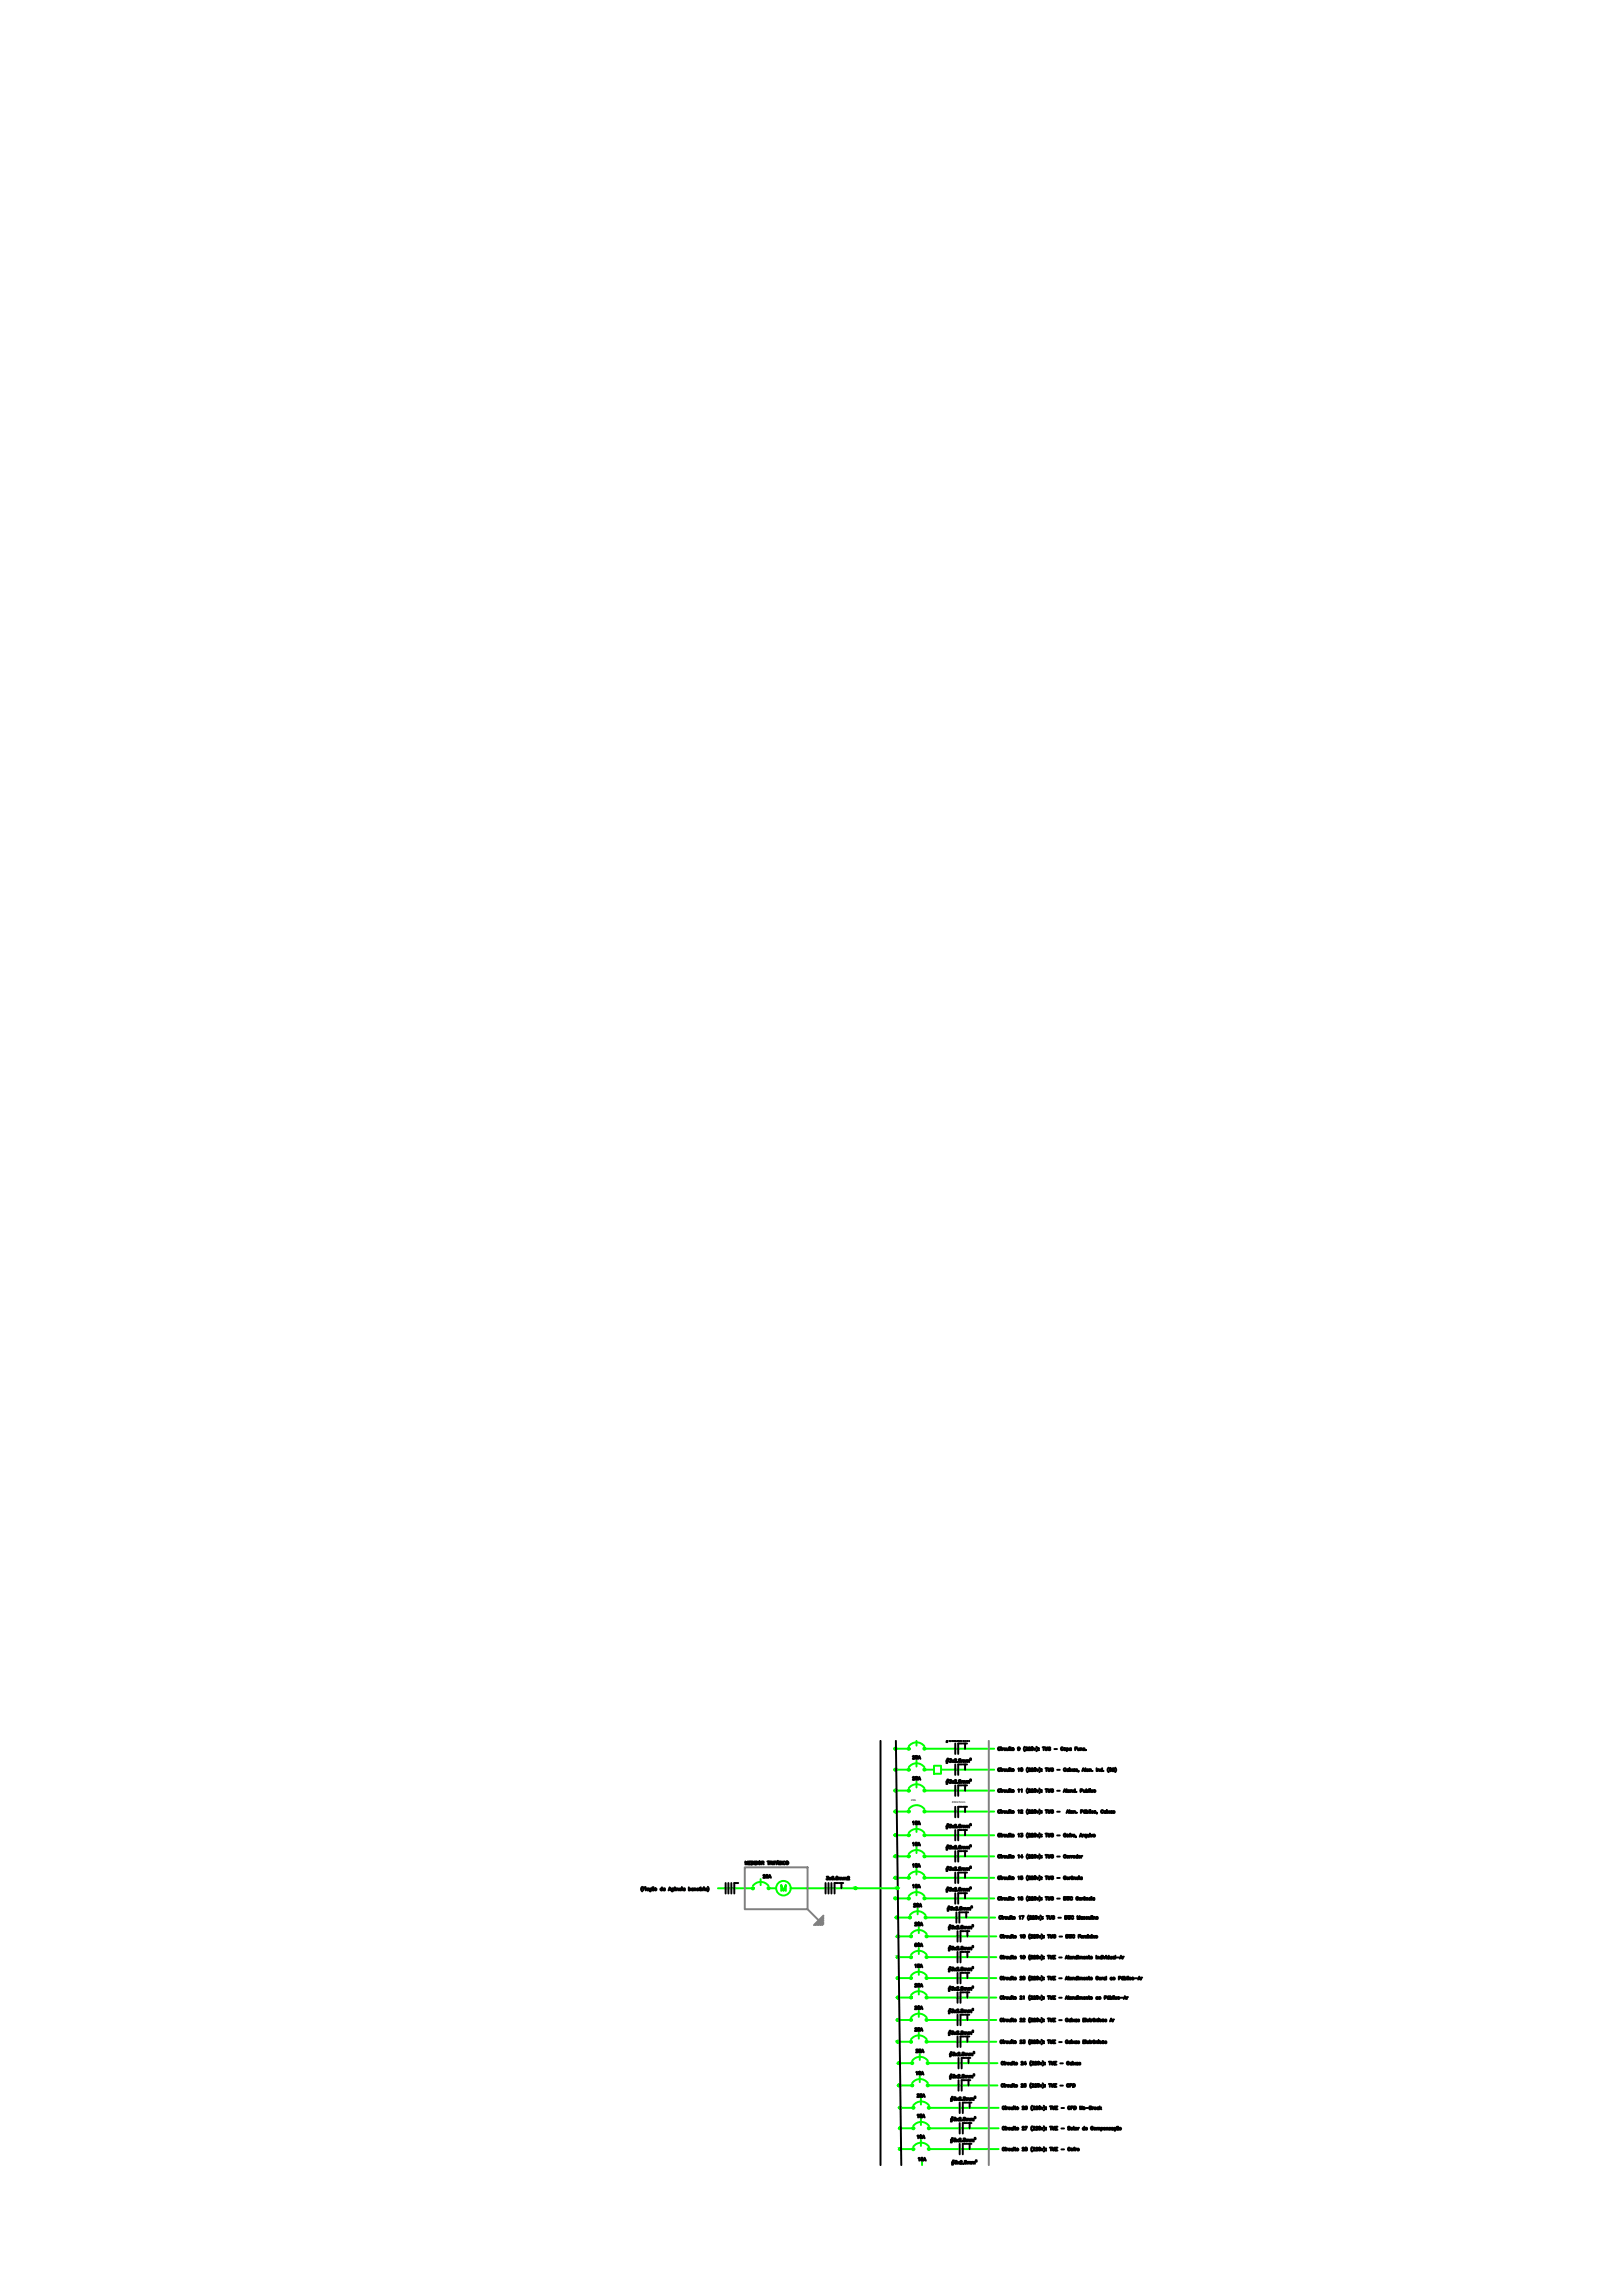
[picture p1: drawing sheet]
<svg xmlns="http://www.w3.org/2000/svg" width="210mm" height="297mm" viewBox="0 0 210 297" stroke-linecap="round" stroke-linejoin="round" font-family="sans-serif">
<defs><g id="words">
<g font-size=".4">
<text x="117.9" y="233">20A</text>
<text x="123.2" y="233.2">#3X2.5mm</text>
</g>
</g></defs>
<!-- layer: TXT_2 -->
<g fill="none" stroke="#0f0" stroke-width=".25">
<path d="M115.9 226.2h1.5M115.9 228.9h1.5M115.9 231.7h1.5M115.9 234.4h1.5M115.9 237.4h1.5M118.6 225.2v.6M118.6 227.8v.7M118.6 230.5v.8M118.6 236.2v.8M118.6 239v.7M119.6 225.9a1.26 1.26 0 0 0-2 0M119.6 228.6a1.26 1.26 0 0 0-2 0"/>
<path d="M119.6 231.3a1.26 1.26 0 0 0-2 0M119.6 234a1.26 1.26 0 0 0-2 .1M119.6 237.1a1.26 1.26 0 0 0-2 0M119.6 239.8a1.26 1.26 0 0 0-2 .1M119.8 226.2h8.9M119.8 228.9h1.1M119.8 231.7h8.9M119.8 234.4h8.9M119.8 237.4h8.9M120.9 228.4h.9v1.1h-.9zM121.8 228.9h6.9M92.9 244.3h4.4"/>
<path d="M98.4 243.1v.8M99.4 244a1.26 1.26 0 0 0-2 0M99.6 244.3h.8M101.1 244.6v-.8l.3 .8 .3-.8v.8M102.3 244.3h13.8M115.9 240.2h1.5M115.9 242.9h1.5M115.9 245.6h1.5M116 248.1h1.6M116.2 250.5h1.5M116.2 253.2h1.5M116.2 255.9h1.5"/>
<path d="M116.2 258.4h1.5M118.6 241.7v.8M118.6 244.4v.8M118.8 246.9v.8M118.9 249.3v.8M118.9 252v.8M118.9 254.7v.8M118.9 257.2v.8M119.6 242.6a1.26 1.26 0 0 0-2 0M119.6 245.3a1.26 1.26 0 0 0-2 0M119.8 240.2h8.9M119.8 242.9h8.9"/>
<path d="M119.8 245.6h8.9M119.8 247.8a1.26 1.26 0 0 0-2.1 0M119.9 248.1h8.9M119.9 250.2a1.26 1.26 0 0 0-2 0M119.9 252.9a1.26 1.26 0 0 0-2 0M119.9 255.6a1.26 1.26 0 0 0-2 0M119.9 258.1a1.26 1.26 0 0 0-2 0M120 250.5h8.9M120 253.2h8.9M120 255.9h8.9M120 258.4h8.9M116.2 261.3h1.5"/>
<path d="M116.2 264.1h1.5M116.3 266.9h1.6M116.3 269.8h1.6M116.5 272.7h1.5M116.5 275.3h1.5M116.5 278h1.5M118.9 260.1v.8M118.9 263v.7M119 265.7v.8M119 268.6v.8M119.2 271.5v.8M119.2 274.1v.8"/>
<path d="M119.2 276.8v.8M119.3 279.7v.4M119.9 261a1.26 1.26 0 0 0-2 0M119.9 263.8a1.26 1.26 0 0 0-2 0M120 261.3h8.9M120 264.1h8.9M120.1 266.6a1.26 1.26 0 0 0-2.1 0M120.1 269.5a1.26 1.26 0 0 0-2.1 0M120.2 266.9h8.9M120.2 269.8h8.9M120.2 272.4a1.26 1.26 0 0 0-2 0M120.2 275a1.26 1.26 0 0 0-2 0"/>
<path d="M120.2 277.7a1.26 1.26 0 0 0-2 0M120.3 272.7h8.9M120.3 275.3h8.9M120.3 278h8.9"/>
<circle cx="115.9" cy="234.4" r=".14"/>
<circle cx="115.9" cy="231.6" r=".14"/>
<circle cx="115.9" cy="228.9" r=".14"/>
<circle cx="115.9" cy="226.2" r=".14"/>
<circle cx="115.9" cy="237.4" r=".14"/>
<circle cx="117.6" cy="226.2" r=".14"/>
<circle cx="117.6" cy="231.7" r=".14"/>
<circle cx="117.6" cy="237.4" r=".14"/>
<circle cx="117.6" cy="229" r=".14"/>
<circle cx="117.6" cy="234.4" r=".14"/>
<circle cx="119.6" cy="234.4" r=".14"/>
<circle cx="119.6" cy="231.6" r=".14"/>
<circle cx="119.6" cy="228.9" r=".14"/>
<circle cx="119.6" cy="237.4" r=".14"/>
<circle cx="119.6" cy="226.2" r=".14"/>
<circle cx="97.4" cy="244.3" r=".14"/>
<circle cx="99.5" cy="244.3" r=".14"/>
<circle cx="101.4" cy="244.3" r=".94"/>
<circle cx="110.7" cy="244.3" r=".14"/>
<circle cx="115.9" cy="240.2" r=".14"/>
<circle cx="115.9" cy="245.6" r=".14"/>
<circle cx="115.9" cy="242.9" r=".14"/>
<circle cx="116" cy="248.1" r=".14"/>
<circle cx="116.1" cy="244.3" r=".14"/>
<circle cx="116.2" cy="250.5" r=".14"/>
<circle cx="116.2" cy="258.4" r=".14"/>
<circle cx="116.2" cy="255.9" r=".14"/>
<circle cx="116.2" cy="253.2" r=".14"/>
<circle cx="117.6" cy="242.9" r=".14"/>
<circle cx="117.6" cy="240.2" r=".14"/>
<circle cx="117.6" cy="245.6" r=".14"/>
<circle cx="117.7" cy="248.1" r=".14"/>
<circle cx="117.9" cy="258.4" r=".14"/>
<circle cx="117.9" cy="250.5" r=".14"/>
<circle cx="117.9" cy="255.9" r=".14"/>
<circle cx="117.9" cy="253.2" r=".14"/>
<circle cx="119.6" cy="240.2" r=".14"/>
<circle cx="119.6" cy="242.9" r=".14"/>
<circle cx="119.6" cy="245.6" r=".14"/>
<circle cx="119.8" cy="248.1" r=".14"/>
<circle cx="119.9" cy="250.5" r=".14"/>
<circle cx="119.9" cy="255.9" r=".14"/>
<circle cx="119.9" cy="253.2" r=".14"/>
<circle cx="119.9" cy="258.4" r=".14"/>
<circle cx="116.2" cy="264.1" r=".14"/>
<circle cx="116.2" cy="261.3" r=".14"/>
<circle cx="116.3" cy="266.9" r=".14"/>
<circle cx="116.3" cy="269.8" r=".14"/>
<circle cx="116.5" cy="278" r=".14"/>
<circle cx="116.5" cy="275.3" r=".14"/>
<circle cx="116.5" cy="272.7" r=".14"/>
<circle cx="117.9" cy="261.3" r=".14"/>
<circle cx="117.9" cy="264.2" r=".14"/>
<circle cx="118" cy="266.9" r=".14"/>
<circle cx="118" cy="269.8" r=".14"/>
<circle cx="118.2" cy="278" r=".14"/>
<circle cx="118.2" cy="272.7" r=".14"/>
<circle cx="118.2" cy="275.3" r=".14"/>
<circle cx="119.9" cy="264.1" r=".14"/>
<circle cx="119.9" cy="261.3" r=".14"/>
<circle cx="120.1" cy="266.9" r=".14"/>
<circle cx="120.1" cy="269.8" r=".14"/>
<circle cx="120.2" cy="278" r=".14"/>
<circle cx="120.2" cy="272.7" r=".14"/>
<circle cx="120.2" cy="275.3" r=".14"/>
</g>
<g fill="#0f0" stroke="#0f0" stroke-width=".13">
<path d="M115.8 226.1h.1z"/>
<path d="M115.8 226.4h.1z"/>
<path d="M115.8 228.8h.1z"/>
<path d="M115.8 229.1h.1z"/>
<path d="M115.8 231.5h.1z"/>
<path d="M115.8 231.8h.1z"/>
<path d="M115.8 234.2h.1z"/>
<path d="M115.8 234.5h.1z"/>
<path d="M115.8 237.3h.1z"/>
<path d="M115.8 237.6h.1z"/>
<path d="M115.8 240h.1z"/>
<path d="M115.8 242.8h.1z"/>
<path d="M115.8 245.5h.1z"/>
<path d="M115.8 245.8h.1z"/>
<path d="M116 247.9h.1z"/>
<path d="M116 248.2h.1z"/>
<path d="M116.1 250.4h.1z"/>
<path d="M116.1 253.4h.1z"/>
<path d="M116.1 255.8h.1z"/>
<path d="M116.1 256.1h.1z"/>
<path d="M116.1 258.3h.1z"/>
<path d="M116.1 258.6h.1z"/>
<path d="M116.1 261.2h.1z"/>
<path d="M116.1 261.5h.1z"/>
<path d="M116.1 264.3h.1z"/>
<path d="M116.3 266.8h.1z"/>
<path d="M116.3 269.6h.1z"/>
<path d="M116.3 269.9h.1z"/>
<path d="M116.4 272.5h.1z"/>
<path d="M116.4 272.8h.1z"/>
<path d="M116.4 275.2h.1z"/>
<path d="M116.4 275.5h.1z"/>
<path d="M116.4 278.2h.1z"/>
<path d="M110.7 244.4h.1z"/>
<path d="M116.1 244.4h.1z"/>
<path d="M115.8 226.1h.1zM115.8 226.1h.1z"/>
<path d="M115.8 226.1h.2zM115.8 226.1h.2z"/>
<path d="M115.8 226.1l.2 .1zM115.8 226.1l.2 .1z"/>
<path d="M115.8 226.2h.2zM115.8 226.2h.2z"/>
<path d="M115.7 226.2h.3zM115.7 226.2h.3z"/>
<path d="M115.7 226.2h.3zM115.7 226.2h.3z"/>
<path d="M115.7 226.2h.3zM115.7 226.2h.3z"/>
<path d="M115.7 226.2l.3 .1zM115.7 226.2l.3 .1z"/>
<path d="M115.7 226.3h.3zM115.7 226.3h.3z"/>
<path d="M115.7 226.3h.3zM115.7 226.3h.3z"/>
<path d="M115.7 226.3h.3zM115.7 226.3h.3z"/>
<path d="M115.8 226.3h.2zM115.8 226.3l.2 .1z"/>
<path d="M115.8 226.4h.2zM115.8 226.4h.1z"/>
<path d="M115.8 226.4h.1zM115.8 226.4h.1z"/>
<path d="M115.8 228.8h.1zM115.8 228.8h.1z"/>
<path d="M115.8 228.8h.2zM115.8 228.8h.2z"/>
<path d="M115.8 228.8l.2 .1zM115.8 228.8l.2 .1z"/>
<path d="M115.8 228.9h.2zM115.8 228.9h.2z"/>
<path d="M115.7 228.9h.3zM115.7 228.9h.3z"/>
<path d="M115.7 228.9h.3zM115.7 228.9h.3z"/>
<path d="M115.7 228.9h.3zM115.7 228.9h.3z"/>
<path d="M115.7 228.9l.3 .1zM115.7 228.9l.3 .1z"/>
<path d="M115.7 229h.3zM115.7 229h.3z"/>
<path d="M115.7 229h.3zM115.7 229h.3z"/>
<path d="M115.7 229h.3zM115.7 229l.3 .1z"/>
<path d="M115.8 229.1h.2zM115.8 229.1h.2z"/>
<path d="M115.8 229.1h.2zM115.8 229.1h.1z"/>
<path d="M115.8 229.1h.1zM115.8 229.1h.1z"/>
<path d="M115.8 231.5h.1zM115.8 231.5h.1z"/>
<path d="M115.8 231.5h.2zM115.8 231.5h.2z"/>
<path d="M115.8 231.5h.2zM115.8 231.5h.2z"/>
<path d="M115.8 231.5l.2 .1zM115.8 231.5l.2 .1z"/>
<path d="M115.7 231.6h.3zM115.7 231.6h.3z"/>
<path d="M115.7 231.6h.3zM115.7 231.6h.3z"/>
<path d="M115.7 231.6l.3 .1zM115.7 231.6l.3 .1z"/>
<path d="M115.7 231.7h.3zM115.7 231.7h.3z"/>
<path d="M115.7 231.7h.3zM115.7 231.7h.3z"/>
<path d="M115.7 231.7h.3zM115.7 231.7h.3z"/>
<path d="M115.7 231.7h.3zM115.7 231.7l.3 .1z"/>
<path d="M115.8 231.8h.2zM115.8 231.8h.2z"/>
<path d="M115.8 231.8h.2zM115.8 231.8h.1z"/>
<path d="M115.8 231.8h.1zM115.8 231.8h.1z"/>
<path d="M115.8 234.2h.1zM115.8 234.2h.1z"/>
<path d="M115.8 234.2l.2 .1zM115.8 234.2l.2 .1z"/>
<path d="M115.8 234.3h.2zM115.8 234.3h.2z"/>
<path d="M115.8 234.3h.2zM115.8 234.3h.2z"/>
<path d="M115.7 234.3h.3zM115.7 234.3h.3z"/>
<path d="M115.7 234.3h.3zM115.7 234.3h.3z"/>
<path d="M115.7 234.3l.3 .1zM115.7 234.3l.3 .1z"/>
<path d="M115.7 234.4h.3zM115.7 234.4h.3z"/>
<path d="M115.7 234.4h.3zM115.7 234.4h.3z"/>
<path d="M115.7 234.4h.3zM115.7 234.4h.3z"/>
<path d="M115.7 234.4h.3zM115.7 234.4l.3 .1z"/>
<path d="M115.8 234.5h.2zM115.8 234.5h.2z"/>
<path d="M115.8 234.5h.2zM115.8 234.5h.1z"/>
<path d="M115.8 234.5h.1zM115.8 234.5h.1z"/>
<path d="M115.8 237.3h.1zM115.8 237.3h.1z"/>
<path d="M115.8 237.3h.2zM115.8 237.3h.2z"/>
<path d="M115.8 237.3h.2zM115.8 237.3h.2z"/>
<path d="M115.8 237.3h.2zM115.8 237.3h.2z"/>
<path d="M115.7 237.3l.3 .1zM115.7 237.3l.3 .1z"/>
<path d="M115.7 237.4h.3zM115.7 237.4h.3z"/>
<path d="M115.7 237.4h.3zM115.7 237.4h.3z"/>
<path d="M115.7 237.4l.3 .1zM115.7 237.4l.3 .1z"/>
<path d="M115.7 237.5h.3zM115.7 237.5h.3z"/>
<path d="M115.7 237.5h.3zM115.7 237.5h.3z"/>
<path d="M115.7 237.5h.3zM115.7 237.5h.3z"/>
<path d="M115.8 237.5h.2zM115.8 237.5h.2z"/>
<path d="M115.8 237.5h.2zM115.8 237.5l.1 .1z"/>
<path d="M115.8 237.6h.1zM115.8 237.6h.1z"/>
<path d="M115.8 240h.1zM115.8 240h.1z"/>
<path d="M115.8 240h.2zM115.8 240h.2z"/>
<path d="M115.8 240l.2 .1zM115.8 240l.2 .1z"/>
<path d="M115.8 240.1h.2zM115.8 240.1h.2z"/>
<path d="M115.7 240.1h.3zM115.7 240.1h.3z"/>
<path d="M115.7 240.1h.3zM115.7 240.1h.3z"/>
<path d="M115.7 240.1l.3 .1zM115.7 240.1l.3 .1z"/>
<path d="M115.7 240.2h.3zM115.7 240.2h.3z"/>
<path d="M115.7 240.2h.3zM115.7 240.2h.3z"/>
<path d="M115.7 240.2h.3zM115.7 240.2h.3z"/>
<path d="M115.7 240.2h.3zM115.7 240.2l.3 .1z"/>
<path d="M115.8 240.3h.2zM115.8 240.3h.2z"/>
<path d="M115.8 240.3h.2zM115.8 240.3h.1z"/>
<path d="M115.8 240.3h.1zM115.8 240.3h.1z"/>
<path d="M115.8 240.3h.1zM115.8 240.3h.1z"/>
<path d="M115.8 242.8h.1zM115.8 242.8h.1z"/>
<path d="M115.8 242.8h.2zM115.8 242.8h.2z"/>
<path d="M115.8 242.8h.2zM115.8 242.8h.2z"/>
<path d="M115.8 242.8l.2 .1zM115.8 242.8l.2 .1z"/>
<path d="M115.7 242.9h.3zM115.7 242.9h.3z"/>
<path d="M115.7 242.9h.3zM115.7 242.9h.3z"/>
<path d="M115.7 242.9h.3zM115.7 242.9h.3z"/>
<path d="M115.7 242.9l.3 .1zM115.7 242.9l.3 .1z"/>
<path d="M115.7 243h.3zM115.7 243h.3z"/>
<path d="M115.7 243h.3zM115.7 243h.3z"/>
<path d="M115.7 243h.3zM115.7 243h.3z"/>
<path d="M115.8 243h.2zM115.8 243h.2z"/>
<path d="M115.8 243h.2zM115.8 243l.1 .1z"/>
<path d="M115.8 243.1h.1zM115.8 243.1h.1z"/>
<path d="M115.8 243.1h.1zM115.8 243.1h.1z"/>
<path d="M115.8 245.5h.1zM115.8 245.5h.1z"/>
<path d="M115.8 245.5h.2zM115.8 245.5h.2z"/>
<path d="M115.8 245.5h.2zM115.8 245.5h.2z"/>
<path d="M115.8 245.5h.2zM115.8 245.5h.2z"/>
<path d="M115.7 245.5l.3 .1zM115.7 245.5l.3 .1z"/>
<path d="M115.7 245.6h.3zM115.7 245.6h.3z"/>
<path d="M115.7 245.6h.3zM115.7 245.6h.3z"/>
<path d="M115.7 245.6h.3zM115.7 245.6h.3z"/>
<path d="M115.7 245.6l.3 .1zM115.7 245.6l.3 .1z"/>
<path d="M115.7 245.7h.3zM115.7 245.7h.3z"/>
<path d="M115.7 245.7h.3zM115.7 245.7h.3z"/>
<path d="M115.8 245.7h.2zM115.8 245.7h.2z"/>
<path d="M115.8 245.7h.2zM115.8 245.7h.1z"/>
<path d="M115.8 245.7h.1zM115.8 245.7l.1 .1z"/>
<path d="M116 247.9h.1zM116 247.9h.1z"/>
<path d="M116 247.9l.1 .1zM116 247.9l.1 .1z"/>
<path d="M115.9 248h.2zM115.9 248h.2z"/>
<path d="M115.9 248h.2zM115.9 248h.2z"/>
<path d="M115.9 248h.3zM115.9 248h.3z"/>
<path d="M115.9 248h.3zM115.9 248h.3z"/>
<path d="M115.9 248l.3 .1zM115.9 248l.3 .1z"/>
<path d="M115.9 248.1h.3zM115.9 248.1h.3z"/>
<path d="M115.9 248.1h.3zM115.9 248.1h.3z"/>
<path d="M115.9 248.1h.3zM115.9 248.1h.2z"/>
<path d="M115.9 248.1h.2zM115.9 248.1l.2 .1z"/>
<path d="M115.9 248.2h.2zM115.9 248.2h.2z"/>
<path d="M115.9 248.2h.2zM115.9 248.2h.2z"/>
<path d="M116 248.2h.1zM116 248.2h.1z"/>
<path d="M116.1 250.4h.1zM116.1 250.4h.1z"/>
<path d="M116.1 250.4h.2zM116.1 250.4h.2z"/>
<path d="M116.1 250.4h.2zM116.1 250.4h.2z"/>
<path d="M116.1 250.4h.2zM116.1 250.4h.2z"/>
<path d="M116 250.4l.3 .1zM116 250.4l.3 .1z"/>
<path d="M116 250.5h.3zM116 250.5h.3z"/>
<path d="M116 250.5h.3zM116 250.5h.3z"/>
<path d="M116 250.5h.3zM116 250.5h.3z"/>
<path d="M116 250.5h.3zM116 250.5l.3 .1z"/>
<path d="M116 250.6h.3zM116 250.6h.3z"/>
<path d="M116 250.6h.3zM116 250.6h.3z"/>
<path d="M116.1 250.6h.2zM116.1 250.6h.2z"/>
<path d="M116.1 250.6h.2zM116.1 250.6h.1z"/>
<path d="M116.1 250.6h.1zM116.1 250.6h.1z"/>
<path d="M116.1 250.6h.1zM116.1 250.6l.1 .1z"/>
<path d="M116.1 253.1h.1zM116.1 253.1h.1z"/>
<path d="M116.1 253.1h.1zM116.1 253.1h.1z"/>
<path d="M116.1 253.1h.2zM116.1 253.1h.2z"/>
<path d="M116.1 253.1h.2zM116.1 253.1h.2z"/>
<path d="M116.1 253.1h.2zM116.1 253.1h.2z"/>
<path d="M116 253.1l.3 .1zM116 253.1l.3 .1z"/>
<path d="M116 253.2h.3zM116 253.2h.3z"/>
<path d="M116 253.2h.3zM116 253.2h.3z"/>
<path d="M116 253.2h.3zM116 253.2h.3z"/>
<path d="M116 253.2h.3zM116 253.2l.3 .1z"/>
<path d="M116 253.3h.3zM116 253.3h.3z"/>
<path d="M116 253.3h.3zM116 253.3h.3z"/>
<path d="M116.1 253.3h.2zM116.1 253.3h.2z"/>
<path d="M116.1 253.3h.2zM116.1 253.3h.1z"/>
<path d="M116.1 253.3h.1zM116.1 253.3l.1 .1z"/>
<path d="M116.1 255.8h.1zM116.1 255.8h.1z"/>
<path d="M116.1 255.8h.2zM116.1 255.8h.2z"/>
<path d="M116.1 255.8h.2zM116.1 255.8h.2z"/>
<path d="M116.1 255.8h.2zM116.1 255.8h.2z"/>
<path d="M116 255.8h.3zM116 255.8h.3z"/>
<path d="M116 255.8l.3 .1zM116 255.8l.3 .1z"/>
<path d="M116 255.9h.3zM116 255.9h.3z"/>
<path d="M116 255.9h.3zM116 255.9h.3z"/>
<path d="M116 255.9h.3zM116 255.9l.3 .1z"/>
<path d="M116 256h.3zM116 256h.3z"/>
<path d="M116 256h.3zM116 256h.3z"/>
<path d="M116.1 256h.2zM116.1 256h.2z"/>
<path d="M116.1 256h.2zM116.1 256h.1z"/>
<path d="M116.1 256h.1zM116.1 256l.1 .1z"/>
<path d="M116.1 258.3h.1zM116.1 258.3h.1z"/>
<path d="M116.1 258.3h.2zM116.1 258.3h.2z"/>
<path d="M116.1 258.3h.2zM116.1 258.3h.2z"/>
<path d="M116.1 258.3h.2zM116.1 258.3h.2z"/>
<path d="M116 258.3l.3 .1zM116 258.3l.3 .1z"/>
<path d="M116 258.4h.3zM116 258.4h.3z"/>
<path d="M116 258.4h.3zM116 258.4h.3z"/>
<path d="M116 258.4l.3 .1zM116 258.4l.3 .1z"/>
<path d="M116 258.5h.3zM116 258.5h.3z"/>
<path d="M116 258.5h.3zM116 258.5h.3z"/>
<path d="M116 258.5h.3zM116 258.5h.3z"/>
<path d="M116.1 258.5h.2zM116.1 258.5l.2 .1z"/>
<path d="M116.1 258.6h.2zM116.1 258.6h.1z"/>
<path d="M116.1 258.6h.1zM116.1 258.6h.1z"/>
<path d="M116.1 261.2h.1zM116.1 261.2h.1z"/>
<path d="M116.1 261.2h.2zM116.1 261.2h.2z"/>
<path d="M116.1 261.2h.2zM116.1 261.2h.2z"/>
<path d="M116.1 261.2h.2zM116.1 261.2h.2z"/>
<path d="M116 261.2l.3 .1zM116 261.2l.3 .1z"/>
<path d="M116 261.3h.3zM116 261.3h.3z"/>
<path d="M116 261.3h.3zM116 261.3h.3z"/>
<path d="M116 261.3l.3 .1zM116 261.3l.3 .1z"/>
<path d="M116 261.4h.3zM116 261.4h.3z"/>
<path d="M116 261.4h.3zM116 261.4h.3z"/>
<path d="M116 261.4h.3zM116 261.4h.3z"/>
<path d="M116.1 261.4h.2zM116.1 261.4h.2z"/>
<path d="M116.1 261.4h.2zM116.1 261.4l.1 .1z"/>
<path d="M116.1 261.5h.1zM116.1 261.5h.1z"/>
<path d="M116.1 264h.1zM116.1 264h.1z"/>
<path d="M116.1 264h.1zM116.1 264h.1z"/>
<path d="M116.1 264h.2zM116.1 264h.2z"/>
<path d="M116.1 264l.2 .1zM116.1 264l.2 .1z"/>
<path d="M116.1 264.1h.2zM116.1 264.1h.2z"/>
<path d="M116 264.1h.3zM116 264.1h.3z"/>
<path d="M116 264.1h.3zM116 264.1h.3z"/>
<path d="M116 264.1h.3zM116 264.1h.3z"/>
<path d="M116 264.1l.3 .1zM116 264.1l.3 .1z"/>
<path d="M116 264.2h.3zM116 264.2h.3z"/>
<path d="M116 264.2h.3zM116 264.2h.3z"/>
<path d="M116 264.2h.3zM116 264.2l.3 .1z"/>
<path d="M116.1 264.3h.2zM116.1 264.3h.2z"/>
<path d="M116.1 264.3h.2zM116.1 264.3h.1z"/>
<path d="M116.1 264.3h.1zM116.1 264.3h.1z"/>
<path d="M116.3 266.8h.1zM116.3 266.8h.1z"/>
<path d="M116.3 266.8h.1zM116.2 266.8h.2z"/>
<path d="M116.2 266.8h.2zM116.2 266.8h.2z"/>
<path d="M116.2 266.8h.2zM116.2 266.8h.2z"/>
<path d="M116.2 266.8l.2 .1zM116.2 266.8l.2 .1z"/>
<path d="M116.2 266.9h.3zM116.2 266.9h.3z"/>
<path d="M116.2 266.9h.3zM116.2 266.9h.3z"/>
<path d="M116.2 266.9h.3zM116.2 266.9h.3z"/>
<path d="M116.2 266.9h.3zM116.2 266.9l.2 .1z"/>
<path d="M116.2 267h.2zM116.2 267h.2z"/>
<path d="M116.2 267h.2zM116.2 267h.2z"/>
<path d="M116.2 267h.2zM116.2 267h.2z"/>
<path d="M116.2 267h.2zM116.2 267h.2z"/>
<path d="M116.3 267h.1zM116.3 267h.1z"/>
<path d="M116.3 267h.1zM116.3 267v.1z"/>
<path d="M116.3 269.6l.1 .1zM116.3 269.6l.1 .1z"/>
<path d="M116.3 269.7h.1zM116.2 269.7h.2z"/>
<path d="M116.2 269.7h.2zM116.2 269.7h.2z"/>
<path d="M116.2 269.7h.2zM116.2 269.7h.2z"/>
<path d="M116.2 269.7h.2zM116.2 269.7h.2z"/>
<path d="M116.2 269.7l.3 .1zM116.2 269.7l.3 .1z"/>
<path d="M116.2 269.8h.3zM116.2 269.8h.3z"/>
<path d="M116.2 269.8h.3zM116.2 269.8h.3z"/>
<path d="M116.2 269.8h.3zM116.2 269.8h.2z"/>
<path d="M116.2 269.8l.2 .1zM116.2 269.8l.2 .1z"/>
<path d="M116.2 269.9h.2zM116.2 269.9h.2z"/>
<path d="M116.2 269.9h.2zM116.2 269.9h.2z"/>
<path d="M116.2 269.9h.2zM116.2 269.9h.2z"/>
<path d="M116.3 269.9h.1zM116.3 269.9h.1z"/>
<path d="M116.4 272.5l.1 .1zM116.4 272.5l.1 .1z"/>
<path d="M116.4 272.6h.2zM116.4 272.6h.2z"/>
<path d="M116.4 272.6h.2zM116.4 272.6h.2z"/>
<path d="M116.4 272.6h.2zM116.4 272.6h.2z"/>
<path d="M116.3 272.6h.3zM116.3 272.6h.3z"/>
<path d="M116.3 272.6l.3 .1zM116.3 272.6l.3 .1z"/>
<path d="M116.3 272.7h.3zM116.3 272.7h.3z"/>
<path d="M116.3 272.7h.3zM116.3 272.7h.3z"/>
<path d="M116.3 272.7h.3zM116.3 272.7h.3z"/>
<path d="M116.3 272.7l.3 .1zM116.3 272.7l.3 .1z"/>
<path d="M116.3 272.8h.3zM116.3 272.8h.3z"/>
<path d="M116.4 272.8h.2zM116.4 272.8h.2z"/>
<path d="M116.4 272.8h.2zM116.4 272.8h.1z"/>
<path d="M116.4 272.8h.1zM116.4 272.8h.1z"/>
<path d="M116.4 275.2h.1zM116.4 275.2h.1z"/>
<path d="M116.4 275.2h.2zM116.4 275.2h.2z"/>
<path d="M116.4 275.2h.2zM116.4 275.2h.2z"/>
<path d="M116.4 275.2l.2 .1zM116.4 275.2l.2 .1z"/>
<path d="M116.3 275.3h.3zM116.3 275.3h.3z"/>
<path d="M116.3 275.3h.3zM116.3 275.3h.3z"/>
<path d="M116.3 275.3h.3zM116.3 275.3h.3z"/>
<path d="M116.3 275.3h.3zM116.3 275.3l.3 .1z"/>
<path d="M116.3 275.4h.3zM116.3 275.4h.3z"/>
<path d="M116.3 275.4h.3zM116.3 275.4h.3z"/>
<path d="M116.3 275.4h.3zM116.3 275.4h.3z"/>
<path d="M116.4 275.4h.2zM116.4 275.4h.2z"/>
<path d="M116.4 275.4h.2zM116.4 275.4l.1 .1z"/>
<path d="M116.4 275.5h.1zM116.4 275.5h.1z"/>
<path d="M116.4 277.9h.1zM116.4 277.9h.1z"/>
<path d="M116.4 277.9h.1zM116.4 277.9h.1z"/>
<path d="M116.4 277.9h.2zM116.4 277.9h.2z"/>
<path d="M116.4 277.9h.2zM116.4 277.9h.2z"/>
<path d="M116.4 277.9l.2 .1zM116.4 277.9l.2 .1z"/>
<path d="M116.3 278h.3zM116.3 278h.3z"/>
<path d="M116.3 278h.3zM116.3 278h.3z"/>
<path d="M116.3 278h.3zM116.3 278h.3z"/>
<path d="M116.3 278h.3zM116.3 278l.3 .1z"/>
<path d="M116.3 278.1h.3zM116.3 278.1h.3z"/>
<path d="M116.3 278.1h.3zM116.3 278.1h.3z"/>
<path d="M116.3 278.1h.3zM116.3 278.1h.3z"/>
<path d="M116.4 278.1h.2zM116.4 278.1l.2 .1z"/>
<path d="M116.4 278.2h.2zM116.4 278.2h.1z"/>
<path d="M116.4 278.2h.1zM116.4 278.2h.1z"/>
<path d="M110.7 244.1l.1 .1zM110.7 244.1l.1 .1z"/>
<path d="M110.7 244.2h.1zM110.6 244.2h.2z"/>
<path d="M110.6 244.2h.2zM110.6 244.2h.2z"/>
<path d="M110.6 244.2h.2zM110.6 244.2h.2z"/>
<path d="M110.6 244.2h.2zM110.6 244.2h.2z"/>
<path d="M110.6 244.2h.2zM110.6 244.2h.2z"/>
<path d="M110.6 244.2l.2 .1zM110.6 244.2l.2 .1z"/>
<path d="M110.6 244.3h.3zM110.6 244.3h.3z"/>
<path d="M110.6 244.3h.3zM110.6 244.3h.2z"/>
<path d="M110.6 244.3l.2 .1zM110.6 244.3l.2 .1z"/>
<path d="M110.6 244.4h.2zM110.6 244.4h.2z"/>
<path d="M110.6 244.4h.2zM110.6 244.4h.2z"/>
<path d="M110.6 244.4h.2zM110.6 244.4h.2z"/>
<path d="M110.6 244.4h.2zM110.6 244.4h.2z"/>
<path d="M110.6 244.4h.2zM110.6 244.4h.2z"/>
<path d="M116.1 244.1l.1 .1zM116.1 244.1l.1 .1z"/>
<path d="M116.1 244.2h.1zM116.1 244.2h.1z"/>
<path d="M116.1 244.2h.1zM116.1 244.2h.1z"/>
<path d="M116 244.2h.2zM116 244.2h.2z"/>
<path d="M116 244.2h.2zM116 244.2h.2z"/>
<path d="M116 244.2h.3zM116 244.2h.3z"/>
<path d="M116 244.2l.3 .1zM116 244.2l.3 .1z"/>
<path d="M116 244.3h.3zM116 244.3h.3z"/>
<path d="M116 244.3h.3zM116 244.3h.3z"/>
<path d="M116 244.3l.3 .1zM116 244.3l.3 .1z"/>
<path d="M116 244.4h.3zM116 244.4h.2z"/>
<path d="M116 244.4h.2zM116 244.4h.2z"/>
<path d="M116 244.4h.2zM116 244.4h.2z"/>
<path d="M116 244.4h.2zM116 244.4h.2z"/>
<path d="M116.1 244.4h.1zM116.1 244.4h.1z"/>
</g>
<!-- layer: TXT_0 -->
<g fill="none" stroke="#000" stroke-width=".25">
<path d="M118.1 227.3l.1-.1h.1l-.2 .3h.3M118.1 230l.1-.1h.1l-.2 .4h.3M118.1 235.7l.1-.1v.4M118.1 238.4h.1v.4M118.7 235.6h-.2v.2a.13 .13 0 0 1 .2 0 .13 .13 0 0 1-.1 .2 .13 .13 0 0 1-.1 0M118.7 238.4h-.2v.2a.13 .13 0 0 1 .2 0 .13 .13 0 0 1-.1 .2 .13 .13 0 0 1-.1-.1M118.8 236l.1-.4 .2 .4M118.8 238.8l.1-.4 .2 .4M118.8 227.5l.2-.3 .1 .3M118.8 230.3l.2-.4 .1 .4M118.8 235.9h.2M118.8 238.6h.2"/>
<path d="M118.9 227.4h.1M118.9 230.1h.1M122.5 227.9h.2M122.5 230.6h.2M122.5 236.3h.2M122.5 239.1h.2M122.5 227.7h.2M122.5 230.4h.2M122.5 236.2h.2M122.5 239h.2M122.5 225.2v.2M122.6 227.5l-.1 .6"/>
<path d="M122.6 230.2l-.1 .6M122.6 236l-.1 .6M122.6 238.7l-.1 .6M122.6 225.2v.2M122.7 227.5l-.1 .6M122.7 230.2l-.1 .6M122.7 236l-.1 .6M122.7 238.7l-.1 .6M122.9 225.2h.2M122.9 227.6h.2l-.1 .1a.14 .14 0 0 1 .1 .2 .15 .15 0 0 1-.3 0M122.9 230.3h.2l-.1 .1a.16 .16 0 0 1 .1 .3 .16 .16 0 0 1-.3-.1M122.9 236.1h.2l-.1 .1a.12 .12 0 0 1 .1 .1 .12 .12 0 0 1-.1 .1h-.2"/>
<path d="M122.9 238.8h.2l-.1 .1a.16 .16 0 0 1 .1 .3 .16 .16 0 0 1-.3-.1M123.2 227.7l.2 .3M123.2 230.4l.2 .3M123.2 236.2l.2 .2M123.2 238.9l.2 .3M123.3 225.2l-.1 .1M123.4 225.2v.1M123.4 227.7l-.2 .3M123.4 230.4l-.2 .3M123.4 236.2l-.2 .2M123.4 238.9l-.2 .3M123.6 227.7v-.1l.2 .1-.3 .3h.3"/>
<path d="M123.6 230.4v-.1l.2 .1-.3 .3h.3M123.6 236.1h.2l-.3 .3h.3M123.6 238.9v-.1l.2 .1-.3 .3h.3M123.6 225.2l.2 .1M123.6 225.6v1.3M123.6 228.3v1.3M123.6 231v1.3M123.6 233.8v1.3M123.6 236.8v1.3M123.6 239.5v1.3M123.9 225.2h.1M123.9 227.9h.1"/>
<path d="M123.9 230.6h.1M123.9 236.4h.1M123.9 239.1h.1M124.1 225.2h.2M124.3 227.6h-.2v.1a.14 .14 0 0 1 .2 0 .14 .14 0 0 1 0 .2 .14 .14 0 0 1-.2 0M124.3 230.3h-.2v.1a.13 .13 0 0 1 .2 .1 .13 .13 0 0 1 0 .2 .13 .13 0 0 1-.2-.1M124.3 236.1h-.2v.1a.13 .13 0 0 1 .2 0 .13 .13 0 0 1 0 .2 .13 .13 0 0 1-.2 0M124.3 238.8h-.2v.2a.13 .13 0 0 1 .2 0 .13 .13 0 0 1 0 .2 .13 .13 0 0 1-.2-.1M124.5 227.8l.2-.1v.3M124.5 230.5l.2-.1v.3M124.5 236.2h.2v.2M124.5 239l.2-.1v.3"/>
<path d="M124.5 225.2v.1M124.5 227.7v.3M124.5 230.4v.3M124.5 236.2v.2M124.5 238.9v.3M124.5 225.6h-.5v1.3M124.5 228.3h-.5v1.3M124.5 231h-.5v1.3M124.5 233.8h-.5v1.3M124.5 236.8h-.5v1.3M124.5 239.5h-.5v1.3M124.6 225.6h.5"/>
<path d="M124.6 228.3h.5M124.6 231h.5M124.6 236.8h.5M124.6 239.5h.5M124.6 233.8h.5M124.7 227.8l.1-.1 .1 .3M124.7 230.5l.1-.1 .1 .3M124.7 236.2h.1l.1 .2M124.7 239l.1-.1 .1 .3M124.7 225.2v.1M124.9 225.2v.1M124.9 225.6v.6"/>
<path d="M124.9 228.3v.6M124.9 231v.7M124.9 233.8v.6M124.9 236.8v.6M124.9 239.5v.7M125 227.8l.2-.1v.3M125 230.5l.2-.1v.3M125 236.2h.2v.2M125 239l.2-.1v.3M125 225.2v.1M125 227.7v.3M125 230.4v.3"/>
<path d="M125 236.2v.2M125 238.9v.3M125.2 227.8l.2-.1v.3M125.2 230.5l.2-.1v.3M125.2 236.2h.2v.2M125.2 239l.2-.1v.3M125.2 225.2v.1M125.4 225.2v.1M125.5 227.5h.2l-.2 .2h.2M125.5 230.2h.2l-.2 .2h.2M125.5 236h.2l-.2 .1h.2M125.5 238.7h.2l-.2 .2h.2"/>
<path d="M129.4 226.1a.16 .16 0 0 0-.2 0 .16 .16 0 0 0 0 .3 .16 .16 0 0 0 .2-.1M129.4 228.8a.16 .16 0 0 0-.2 0 .16 .16 0 0 0 0 .3 .16 .16 0 0 0 .2 0M129.4 231.5a.16 .16 0 0 0-.2 0 .16 .16 0 0 0 0 .3 .16 .16 0 0 0 .2 0M129.4 234.3a.16 .16 0 0 0-.2-.1 .16 .16 0 0 0 0 .3 .16 .16 0 0 0 .2 0M129.4 237.3v-.1a.19 .19 0 0 0-.3 .2 .19 .19 0 0 0 .3 .2v-.1M129.5 226.1h.1M129.5 228.8h.1M129.5 231.5h.1M129.5 234.2h.1M129.5 237.2h.1M129.5 240h.1M129.5 226.2v.2"/>
<path d="M129.5 228.9v.2M129.5 231.6v.2M129.5 234.3v.3M129.5 237.4v.2M129.7 226.2v.2M129.7 228.9v.2M129.7 231.6v.2M129.7 234.3v.3M129.7 237.3v.3M129.8 226.2l-.1 .1M129.8 228.9l-.1 .1M129.8 231.6l-.1 .1"/>
<path d="M129.8 234.3l-.1 .1M129.8 237.3l-.1 .2M130.1 226.2a.12 .12 0 0 0-.1 0 .12 .12 0 0 0 0 .2 .12 .12 0 0 0 .1 0M130.1 228.9a.12 .12 0 0 0-.1 0 .12 .12 0 0 0 0 .2 .12 .12 0 0 0 .1 0M130.1 231.7a.12 .12 0 0 0-.1-.1 .12 .12 0 0 0 0 .2 .12 .12 0 0 0 .1 0M130.1 234.4a.12 .12 0 0 0-.1-.1 .12 .12 0 0 0 0 .2 .12 .12 0 0 0 .1 0M130.1 237.4a.12 .12 0 0 0-.2 0 .12 .12 0 0 0 .1 .2 .12 .12 0 0 0 .1 0M130.3 226.2v.2h.2M130.3 228.9v.2h.2M130.3 231.6v.2h.2M130.3 234.3v.2h.2M130.3 237.3v.3l.2-.1"/>
<path d="M130.5 226.2v.2M130.5 228.9v.2M130.5 231.6v.2M130.5 234.3v.3M130.5 237.3v.3M130.6 226.1h.1M130.6 228.8h.1M130.6 231.5h.1M130.6 234.2h.1M130.6 237.2h.1M130.6 240h.1M130.6 226.2v.2"/>
<path d="M130.6 228.9v.2M130.6 231.6v.2M130.6 234.3v.3M130.6 237.4v.2M130.7 226.2h.2M130.7 228.9h.2M130.7 231.6h.2M130.7 234.3h.2M130.7 237.3h.2M130.8 226v.4h.1M130.8 228.8v.3h.1M130.8 231.5v.3h.1"/>
<path d="M130.8 234.2v.3l.1 .1M130.8 237.2v.4h.1M130.8 240v.3l.1 .1M131.8 228.8h.1v.3M131.8 231.5h.1v.3M131.8 234.2h.1v.4M131.8 237.3l.1-.1v.4M131.9 226.2a.12 .12 0 0 1-.1 .1 .12 .12 0 0 1-.1-.2 .12 .12 0 0 1 .2 0v.3h-.2M132.1 234.3l.1-.1h.1l-.2 .4h.2M132.1 237.2h.2l-.1 .2a.13 .13 0 0 1 .1 .2 .13 .13 0 0 1-.2-.1M132.1 231.5h.1v.3M132.6 226a.38 .38 0 0 0 0 .6"/>
<path d="M132.7 226.1l.2-.1 .1 .2-.3 .2h.3M133 228.7a.38 .38 0 0 0 0 .6M133 231.4a.41 .41 0 0 0 0 .6M133 234.1a.41 .41 0 0 0 0 .6M133 237.2a.4 .4 0 0 0 0 .6M133 239.9a.4 .4 0 0 0 0 .6M133.1 226.1a.11 .11 0 0 1 .1-.1 .11 .11 0 0 1 .1 .2l-.2 .2h.3M133.1 228.8a.11 .11 0 0 1 .1 0 .11 .11 0 0 1 .1 .1l-.2 .2h.3M133.1 231.5h.1h.1l-.2 .3h.3M133.1 234.3l.1-.1h.1l-.2 .4h.3M133.1 237.3a.11 .11 0 0 1 .1-.1 .11 .11 0 0 1 .1 .2l-.2 .2h.3M133.5 228.8h.1l.1 .1-.2 .2h.2"/>
<path d="M133.5 231.5h.2l-.2 .3h.2M133.5 234.3v-.1h.2l-.2 .4h.2M133.5 237.3v-.1l.2 .1-.2 .3h.2M133.8 226.2l.1 .2 .1-.2M134.1 226a.38 .38 0 0 1 0 .6M134.2 228.9l.1 .2 .1-.2M134.2 231.6l.1 .2 .1-.2M134.2 234.3l.1 .3 .1-.3M134.2 237.3l.1 .3 .1-.3M134.4 226.2h.1M134.4 226.4h.1M134.5 228.7a.38 .38 0 0 1 0 .6"/>
<path d="M134.5 231.4a.41 .41 0 0 1 0 .6M134.5 234.1a.41 .41 0 0 1 0 .6M134.5 237.2a.4 .4 0 0 1 0 .6M134.5 239.9a.4 .4 0 0 1 0 .6M134.8 228.9h.1M134.8 229.1h.1M134.8 231.6h.1M134.8 231.8h.1M134.8 234.3h.1M134.8 234.5h.1M134.8 237.3h.1M134.8 237.6h.1"/>
<path d="M134.9 226h.3M135.1 226v.4M135.3 226v.4h.2v-.4M135.3 228.8h.2M135.3 231.5h.2M135.3 234.2h.2M135.3 237.2h.2M135.3 240h.2M135.4 228.8v.3M135.4 231.5v.3M135.4 234.2v.4M135.4 237.2v.4"/>
<path d="M135.4 240v.4M135.6 228.8v.3h.1h.2v-.3M135.6 231.5v.3h.1h.2v-.3M135.6 234.2v.3l.1 .1 .2-.1v-.3M135.6 237.2v.4h.1h.2v-.4M135.6 240v.3l.1 .1 .2-.2v-.2M135.9 226.1a.16 .16 0 0 0-.2 0 .16 .16 0 0 0 0 .3 .16 .16 0 0 0 .2-.1h-.1M136.3 228.8a.16 .16 0 0 0-.2 0 .16 .16 0 0 0-.1 .2 .14 .14 0 0 0 .1 .1 .14 .14 0 0 0 .2 0l-.1-.1M136.3 231.5a.16 .16 0 0 0-.2 0 .16 .16 0 0 0-.1 .2 .14 .14 0 0 0 .1 .1 .14 .14 0 0 0 .2 0l-.1-.1M136.3 234.3a.16 .16 0 0 0-.2-.1 .16 .16 0 0 0-.1 .2 .14 .14 0 0 0 .1 .2 .14 .14 0 0 0 .2-.1l-.1-.1M136.3 237.3l-.1-.1a.19 .19 0 0 0-.2 .2 .19 .19 0 0 0 .2 .2l.1-.1h-.1M136.4 226.3h.4"/>
<path d="M136.8 229h.3M136.8 231.7h.3M136.8 234.4h.3M136.8 237.5h.3M137.6 226.1a.16 .16 0 0 0-.2 0 .16 .16 0 0 0-.1 .2 .14 .14 0 0 0 .1 .1 .14 .14 0 0 0 .2-.1M137.6 231.8l.2-.3 .1 .3M137.7 231.7h.2M137.9 228.8a.16 .16 0 0 0-.2 0 .16 .16 0 0 0 0 .3 .16 .16 0 0 0 .2 0M137.9 237.3a.14 .14 0 0 0-.1-.1 .14 .14 0 0 0-.1 .2v.1a.14 .14 0 0 0 .1 .1 .14 .14 0 0 0 .1-.1M138 231.6h.1M138 234.6l.2-.4 .1 .4M138 231.5v.3h.1"/>
<path d="M138.1 226.2a.12 .12 0 0 1 .1 0 .12 .12 0 0 1 0 .2 .12 .12 0 0 1-.1 0M138.1 226.2v.4M138.1 234.4h.1M138.2 231.7h.2a.12 .12 0 0 0-.1-.1 .12 .12 0 0 0-.1 .2 .12 .12 0 0 0 .2 0M138.3 228.9a.12 .12 0 0 0-.2 0 .12 .12 0 0 0 0 .2 .12 .12 0 0 0 .2 0M138.3 228.9v.2M138.4 234.3h.1M138.4 237.3h.1M138.4 228.8h.1M138.4 234.2v.3l.1 .1M138.4 228.9v.2M138.5 237.2l-.1 .1v.3"/>
<path d="M138.5 228.9l.3 .2M138.6 231.7l.2-.1v.2M138.6 231.6v.2M138.6 226.2a.13 .13 0 0 0-.2 0 .13 .13 0 0 0 0 .2 .13 .13 0 0 0 .2 0M138.6 234.4h.2a.12 .12 0 0 0-.2-.1 .12 .12 0 0 0 0 .2 .12 .12 0 0 0 .2 0M138.6 226.2v.2M138.6 237.3v.3M138.8 228.9l-.3 .2M138.8 237.3l-.2 .2M138.9 237.5h.2v-.1a.12 .12 0 0 0-.2 0 .12 .12 0 0 0 0 .2 .12 .12 0 0 0 .2 0M138.9 234.4l.2-.1 .1 .3M138.9 234.3v.3"/>
<path d="M139.1 228.9a.12 .12 0 0 0-.2 0 .12 .12 0 0 0 0 .2 .12 .12 0 0 0 .2 0M139.1 228.9v.2M139.1 231.7a.12 .12 0 0 0-.2-.1 .12 .12 0 0 0 0 .2 .12 .12 0 0 0 .2 0M139.1 231.5v.3M139.1 226.2h.2M139.2 237.6v.1M139.3 231.8h.1M139.3 234.5h.1M139.4 226h-.3v.4M139.4 228.9h-.2l.2 .2h-.2M139.4 240v.4M139.5 226.2v.2h.2"/>
<path d="M139.6 229.1l-.1 .1M139.7 226.2v.2M139.7 237.6l.2-.4 .1 .4M139.8 237.5h.2M139.8 226.3l.2-.1v.2M139.8 226.2v.2M139.8 231.7h.2l.1-.2h-.3v.3M139.9 234.4h.2v-.2h-.2v.4M140 229.1l.2-.3 .1 .3M140.1 229h.2M140.1 237.3v.3M140.2 231.6v.2h.2"/>
<path d="M140.3 234.3v.2h.2M140.3 237.3l-.2 .2M140.4 226.2a.12 .12 0 0 0-.2 0 .12 .12 0 0 0 0 .2 .12 .12 0 0 0 .2 0M140.4 228.9h.1M140.4 231.6v.2M140.4 234.2h-.1M140.5 228.8v.3h.1M140.5 234.3v.3M140.5 226.4h.1M140.6 237.4a.12 .12 0 0 0-.2 0 .12 .12 0 0 0 0 .2 .12 .12 0 0 0 .2 0M140.6 237.3v.5M140.6 231.7a.12 .12 0 0 1 .2-.1 .12 .12 0 0 1 0 .2 .12 .12 0 0 1-.2 0"/>
<path d="M140.6 231.5v.3M140.6 234.4a.12 .12 0 0 1 .2-.1 .12 .12 0 0 1 0 .2 .12 .12 0 0 1-.2 0M140.6 234.2v.4M140.6 229h.3a.12 .12 0 0 0-.2-.1 .12 .12 0 0 0 0 .2 .12 .12 0 0 0 .1 0h.1M140.7 237.3v.3l.2-.1M140.9 231.5v.3M140.9 237.3v.3M141 234.2v.4M141 229l.2-.1v.2M141 228.9v.2M141.1 231.5h.1M141 237.2h.1"/>
<path d="M141.1 231.6v.2M141.1 237.4v.2M141.1 234.2h.1M141.1 234.3v.3M141.2 237.3l.1 .3 .1-.3M141.4 229.1h.1M141.4 231.7a.13 .13 0 0 0-.2-.1 .13 .13 0 0 0 0 .2 .13 .13 0 0 0 .2 0M141.5 234.4a.13 .13 0 0 0-.2-.1 .13 .13 0 0 0 0 .2 .13 .13 0 0 0 .2 0M141.9 228.8v.3M142 234.5l-.1 .1M142.1 229l.1-.1 .1 .2M142.1 228.9v.2"/>
<path d="M142.6 228.9a.13 .13 0 0 0-.2 0 .13 .13 0 0 0 0 .2 .13 .13 0 0 0 .2 0M142.6 228.8v.3M142.8 229.1h.1M142.8 234.3a.16 .16 0 0 0-.3-.1 .16 .16 0 0 0 0 .3 .16 .16 0 0 0 .3 0M143.1 234.4a.12 .12 0 0 0-.2-.1 .12 .12 0 0 0 0 .2 .12 .12 0 0 0 .2 0M143.1 234.3v.3M143.2 234.2h.1M143.2 234.3v.3M143.4 234.3l.2 .3M143.5 228.7a.35 .35 0 0 0 0 .6M143.6 234.3l-.2 .3M143.9 234.4a.12 .12 0 0 0-.2-.1 .12 .12 0 0 0 0 .2 .12 .12 0 0 0 .2 0"/>
<path d="M143.9 234.3v.3M144 228.8a.11 .11 0 0 1 .1 0 .11 .11 0 0 1 .1 .1l-.3 .2h.3M144.2 234.4l-.2-.1 .2 .2h-.2M144.3 228.7a.38 .38 0 0 1 0 .6M83.1 244.1a.37 .37 0 0 0 0 .6M83.2 244.4h.2M83.5 244.2h-.3v.4M83.5 244.2h.1M83.6 244.3v.3M83.9 244.4a.13 .13 0 0 0-.2-.1 .13 .13 0 0 0 0 .2 .13 .13 0 0 0 .2 0M83.9 244.3v.3M84.1 244.6l.1 .1h-.1"/>
<path d="M84.3 244.4l-.1-.1a.12 .12 0 0 0-.1 0 .12 .12 0 0 0 0 .2 .12 .12 0 0 0 .2 0M84.6 244.2h-.2M84.6 244.4a.12 .12 0 0 0-.2-.1 .12 .12 0 0 0 0 .2 .12 .12 0 0 0 .2 0M84.6 244.3v.3M85.7 244.4l-.1-.1a.12 .12 0 0 0-.1 0 .12 .12 0 0 0 0 .2 .12 .12 0 0 0 .2 0M85.7 244.2v.4M86 244.4a.13 .13 0 0 0-.2-.1 .13 .13 0 0 0 0 .2 .13 .13 0 0 0 .2 0M86 244.3v.3M86.5 244.6l.2-.4 .1 .4M86.6 244.4h.1M87.1 244.3v.4h-.2M87.1 244.4v-.1a.12 .12 0 0 0-.2 0 .12 .12 0 0 0 0 .2 .12 .12 0 0 0 .2 0"/>
<path d="M87.2 244.4h.2a.12 .12 0 0 0-.1-.1 .12 .12 0 0 0 0 .2h.1M87.3 244.2h.1M87.6 244.4l.2-.1v.3M87.6 244.3v.3M88.1 244.4v-.1a.12 .12 0 0 0-.2 .1 .12 .12 0 0 0 .1 .1 .12 .12 0 0 0 .1 0M88.2 244.2h.1M88.3 244.3v.3M88.6 244.4a.13 .13 0 0 0-.2-.1 .13 .13 0 0 0 0 .2 .13 .13 0 0 0 .2 0M88.6 244.3v.3M89.1 244.4a.12 .12 0 0 1 .2-.1 .12 .12 0 0 1 0 .2 .12 .12 0 0 1-.2 0M89.1 244.2v.4M89.7 244.4l-.1-.1a.12 .12 0 0 0-.1 .1 .12 .12 0 0 0 0 .1 .12 .12 0 0 0 .2 0"/>
<path d="M89.7 244.3v.3M89.8 244.4l.2-.1 .1 .3M89.8 244.3v.3M90.4 244.4v-.1a.12 .12 0 0 0-.2 0 .12 .12 0 0 0 0 .2 .12 .12 0 0 0 .2 0M90.7 244.2h-.2M90.7 244.4a.13 .13 0 0 0-.2-.1 .13 .13 0 0 0 0 .2 .13 .13 0 0 0 .2 0M90.7 244.3v.3M90.9 244.3v.3M91 244.3l-.1 .1M91.1 244.2h.1M91.1 244.3v.3M91.5 244.4a.13 .13 0 0 0-.2-.1 .13 .13 0 0 0 0 .2 .13 .13 0 0 0 .2 0"/>
<path d="M91.5 244.3v.3M91.6 244.1a.4 .4 0 0 1 0 .6M94.3 243.6v1.4M94.6 243.6v1.4M95.5 243.6h-.5v1.4M96.5 241.2v-.4l.1 .4 .2-.4v.4M96.9 241h.2M97.1 240.8h-.2v.4h.2M97.2 240.8h.2a.2 .2 0 0 1 .1 .2 .2 .2 0 0 1-.1 .2h-.2zM97.6 240.8v.4M97.8 240.8h.1a.2 .2 0 0 1 .2 .2 .2 .2 0 0 1-.2 .2h-.1zM98.6 241h.2v-.1l-.2-.1v.4"/>
<path d="M98.7 241l.1 .2M98.8 242.6h.1h.1l-.2 .3h.2M99.3 240.8h.3M99.4 240.8v.4M99.5 242.9l.1-.3 .2 .3M99.5 242.8h.2M99.6 241h.3v-.1l-.3-.1v.4M99.8 241l.1 .2M100 240.8v.4M100.2 241h.1M100.4 240.8h-.2v.4M100.5 241.2l.1-.4 .2 .4"/>
<path d="M100.5 241.1h.2M100.7 240.7l-.1 .1M101.1 240.9h-.3l.3 .1v.2l-.3-.1M101.2 240.8v.4M101.6 240.9a.17 .17 0 0 0-.2 0 .17 .17 0 0 0 0 .2 .17 .17 0 0 0 .2 0M107 242.8h.2l-.1 .1a.12 .12 0 0 1 .1 .2 .12 .12 0 0 1-.1 .1l-.2-.1M107.2 243.6v1.4M107.3 242.9l.2 .3M107.5 242.9l-.2 .3M107.6 243.6v1.4M107.9 242.9l-.1-.1a.17 .17 0 0 0-.2 .2 .17 .17 0 0 0 .3 .1 .12 .12 0 0 0-.1-.1 .12 .12 0 0 0-.1 0M108 243.1h.1"/>
<path d="M108.5 243.6h-.5v1.4M108.6 243l.2-.1v.3M108.6 242.9v.3M108.6 243.6h.5M108.8 243l.1-.1 .1 .3M108.9 243.6v.7M109.1 243l.2-.1v.3M109.1 242.9v.3M109.3 243l.2-.1v.3M109.7 242.9l.1-.1 .1 .1-.2 .3h.2M118.1 241.2l.1-.1v.4M118.1 243.9l.1-.1v.4"/>
<path d="M118.3 246.4a.11 .11 0 0 1 .1-.1 .11 .11 0 0 1 .1 .1l-.3 .3h.3M118.4 248.8a.11 .11 0 0 1 .1-.1 .11 .11 0 0 1 .1 .2l-.2 .2h.3M118.4 256.7h.1h.1l-.2 .3h.3M118.4 259.6h.1h.1l-.2 .3h.3M118.4 254.2l.1-.1v.4M118.6 251.5v-.1a.17 .17 0 0 0-.2 .2 .17 .17 0 0 0 .2 .2 .12 .12 0 0 0 0-.2 .12 .12 0 0 0-.2 .1M118.7 241.1h-.2v.2a.14 .14 0 0 1 .2 0 .14 .14 0 0 1 0 .2 .14 .14 0 0 1-.2 0M118.7 243.8h-.2v.2a.13 .13 0 0 1 .2 0 .13 .13 0 0 1-.1 .2 .13 .13 0 0 1-.1-.1M118.8 241.5l.1-.4 .2 .4M118.8 244.2l.1-.4 .2 .4M118.8 241.4h.2M118.8 244.1h.2"/>
<path d="M119 246.7l.1-.4 .1 .4M119 254.1h-.2v.2a.14 .14 0 0 1 .2 0 .14 .14 0 0 1-.1 .2 .14 .14 0 0 1-.2 0M119 256.7h-.2v.1a.13 .13 0 0 1 .2 0 .13 .13 0 0 1 0 .2 .13 .13 0 0 1-.2 0M119 246.5h.2M119.1 254.5l.1-.4 .2 .4M119.1 249.1l.1-.4 .2 .4M119.1 251.8l.1-.4 .2 .4M119.1 257l.1-.3 .2 .3M119.1 259.9l.1-.3 .2 .3M119.1 254.4h.2M119.2 249h.1M119.2 251.7h.1"/>
<path d="M119.2 256.9h.1M119.2 259.8h.1M122.5 241.8h.2M122.5 244.5h.2M122.5 241.7h.2M122.5 244.4h.2M122.6 241.5l-.1 .6M122.6 244.2l-.1 .6M122.6 247h.3M122.6 246.9h.3M122.7 241.5l-.1 .6M122.7 244.2l-.1 .6"/>
<path d="M122.8 246.6l-.2 .6M122.8 249.4h.2M122.8 252.1h.2M122.8 254.8h.2M122.8 257.3h.2M122.8 249.3h.2M122.8 252h.2M122.8 254.7h.2M122.8 257.2h.2M122.9 246.6l-.2 .6M122.9 241.6h.2l-.1 .1a.12 .12 0 0 1 .1 .1 .12 .12 0 0 1-.1 .1h-.2M122.9 244.2h.2l-.1 .2a.14 .14 0 0 1 .1 .2 .16 .16 0 0 1-.3-.1"/>
<path d="M122.9 249.1l-.1 .5M122.9 251.8l-.1 .6M122.9 254.5l-.1 .6M122.9 257l-.1 .6M122.9 259.9l-.1 .6M123 249.1l-.1 .5M123 251.8l-.1 .6M123 254.5l-.1 .6M123 257l-.1 .6M123 259.9l-.1 .6M123 246.7h.2l-.1 .2a.12 .12 0 0 1 .2 .1 .12 .12 0 0 1-.2 .1l-.1-.1M123.2 249.1h.2l-.1 .2a.13 .13 0 0 1 .1 .2 .13 .13 0 0 1-.2 0h-.1"/>
<path d="M123.2 251.8h.2l-.1 .2a.12 .12 0 0 1 .1 .1 .12 .12 0 0 1-.1 .1 .12 .12 0 0 1-.2-.1M123.2 254.5h.2l-.1 .2a.13 .13 0 0 1 .1 .2 .15 .15 0 0 1-.3 0M123.2 257.1h.2l-.1 .1a.13 .13 0 0 1 .1 .2 .15 .15 0 0 1-.3 0M123.2 260h.2l-.1 .1a.13 .13 0 0 1 .1 .2 .15 .15 0 0 1-.3 0M123.2 241.7l.2 .2M123.2 244.4l.2 .2M123.4 246.8l.2 .3M123.4 241.7l-.2 .2M123.4 244.4l-.2 .2M123.5 249.3l.2 .2M123.5 252l.2 .2M123.5 254.7l.2 .2"/>
<path d="M123.5 257.2l.2 .3M123.6 241.6h.2l-.3 .3h.3M123.6 244.3v-.1l.2 .1-.3 .3h.3M123.6 246.8l-.2 .3M123.6 242.3v1.3M123.6 244.9v1.4M123.7 246.8l.1-.1 .1 .1-.2 .3h.2M123.7 249.3l-.2 .2M123.7 252l-.2 .2M123.7 254.7l-.2 .2M123.7 257.2l-.2 .3M123.8 247.4v1.3"/>
<path d="M123.8 249.2l.1-.1 .2 .1-.3 .3h.3M123.8 251.9l.1-.1 .2 .1-.3 .3h.3M123.8 254.6a.11 .11 0 0 1 .2-.1 .11 .11 0 0 1 0 .2l-.2 .2h.3M123.8 257.2a.11 .11 0 0 1 .2-.1 .11 .11 0 0 1 0 .1l-.2 .3h.3M123.9 241.9h.1M123.9 244.6h.1M123.9 249.8v1.4M123.9 252.5v1.4M123.9 255.2v1.4M123.9 257.8v1.3M124.1 247h.1M124.2 249.5h.1"/>
<path d="M124.2 252.2h.1M124.2 254.9h.1M124.2 257.4h.1M124.3 241.6h-.2v.1a.13 .13 0 0 1 .2 0 .13 .13 0 0 1 0 .2 .13 .13 0 0 1-.2 0M124.3 244.2h-.2v.2a.13 .13 0 0 1 .2 0 .13 .13 0 0 1 0 .2 .13 .13 0 0 1-.2-.1M124.4 246.7h-.1v.2a.13 .13 0 0 1 .2 0 .13 .13 0 0 1-.1 .2 .13 .13 0 0 1-.2-.1M124.5 241.8l.2-.1v.2M124.5 244.4h.2v.2M124.5 241.7v.2M124.5 244.4v.2M124.5 242.3h-.5v1.3M124.5 244.9h-.5v1.4"/>
<path d="M124.6 249.1h-.2v.2a.14 .14 0 0 1 .2 0 .14 .14 0 0 1 0 .2 .14 .14 0 0 1-.2 0M124.6 251.8h-.2v.2a.15 .15 0 0 1 .2 0 .15 .15 0 0 1 0 .2 .15 .15 0 0 1-.2 0v-.1M124.6 254.5h-.2v.2a.14 .14 0 0 1 .2 0 .14 .14 0 0 1 0 .2 .14 .14 0 0 1-.2 0M124.6 257.1h-.2v.1a.14 .14 0 0 1 .2 0 .14 .14 0 0 1 0 .2 .14 .14 0 0 1-.2 0M124.6 260h-.2v.1a.14 .14 0 0 1 .2 0 .14 .14 0 0 1 0 .2 .14 .14 0 0 1-.2 0M124.6 246.9h.2v.2M124.6 246.8v.3M124.6 242.3h.5M124.6 244.9h.5M124.7 247.4h-.6v1.3M124.7 241.8l.1-.1 .1 .2M124.7 244.4h.1l.1 .2"/>
<path d="M124.8 249.4l.1-.1 .1 .2M124.8 252h.1l.1 .2M124.8 254.7h.1l.1 .2M124.8 257.3l.1-.1 .1 .3M124.8 249.3v.2M124.8 252v.2M124.8 254.7v.2M124.8 257.2v.3M124.8 247.4h.5M124.8 249.8h-.5v1.4M124.8 252.5h-.5v1.4M124.8 255.2h-.5v1.4"/>
<path d="M124.8 257.8h-.5v1.3M124.8 246.9h.2v.2M124.9 242.3v.6M124.9 244.9v.7M124.9 249.8h.5M124.9 252.5h.5M124.9 255.2h.5M124.9 257.8h.5M125 249.4l.1-.1 .1 .2M125 252h.1l.1 .2M125 254.7h.1l.1 .2M125 257.3l.1-.1 .1 .3"/>
<path d="M125 241.8l.2-.1v.2M125 244.4h.2v.2M125 241.7v.2M125 244.4v.2M125 247.4v.7M125.2 246.9h.2v.2M125.2 246.8v.3M125.2 249.8v.7M125.2 252.5v.7M125.2 255.2v.7M125.2 257.8v.6M125.2 241.8l.2-.1v.2"/>
<path d="M125.2 244.4h.2v.2M125.3 249.4l.2-.1v.2M125.3 252h.2v.2M125.3 254.7h.2v.2M125.3 257.3l.2-.1v.3M125.3 249.3v.2M125.3 252v.2M125.3 254.7v.2M125.3 257.2v.3M125.4 246.9l.1-.1 .1 .3M125.5 249.4l.2-.1v.2M125.5 252h.2v.2"/>
<path d="M125.5 254.7h.2v.2M125.5 257.3l.2-.1v.3M125.5 241.5h.2l-.2 .2h.2M125.5 244.2h.2l-.2 .1h.2M125.7 246.6l.1 .1-.1 .1h.1M125.8 249.1h.1l-.1 .1h.1M125.8 251.8l.1-.1v.1l-.1 .1h.1M125.8 254.5h.1l-.1 .1h.1M125.8 257h.1l-.1 .2h.1M125.8 259.9h.1l-.1 .2h.1M129.4 240.1a.16 .16 0 0 0-.2-.1 .16 .16 0 0 0 0 .3 .16 .16 0 0 0 .2 0M129.4 242.8a.16 .16 0 0 0-.2 0 .16 .16 0 0 0-.1 .2 .14 .14 0 0 0 .2 .1 .14 .14 0 0 0 .1-.1"/>
<path d="M129.4 245.5a.16 .16 0 0 0-.2 0 .16 .16 0 0 0 0 .2 .16 .16 0 0 0 .2 0M129.5 242.7h.1M129.5 245.4h.1M129.5 240.1v.3M129.5 242.9v.2M129.5 245.6v.2M129.6 248l-.1-.1a.19 .19 0 0 0-.2 .2 .19 .19 0 0 0 .2 .1h.1M129.7 247.9h.1M129.7 240.1v.3M129.7 242.9v.2M129.7 245.5v.3M129.7 248v.3"/>
<path d="M129.7 250.4a.16 .16 0 0 0-.2 0 .16 .16 0 0 0 0 .2 .16 .16 0 0 0 .2 0M129.7 253.1a.16 .16 0 0 0-.2 0 .16 .16 0 0 0 0 .2 .16 .16 0 0 0 .2 0M129.7 255.8a.16 .16 0 0 0-.2-.1 .16 .16 0 0 0-.1 .3 .14 .14 0 0 0 .2 .1 .14 .14 0 0 0 .1-.1M129.7 258.3a.16 .16 0 0 0-.2 0 .16 .16 0 0 0-.1 .2 .14 .14 0 0 0 .2 .1 .14 .14 0 0 0 .1-.1M129.8 250.3h.1M129.8 240.1l-.1 .1M129.8 242.9l-.1 .1M129.8 245.5l-.1 .1M129.8 253h.1M129.8 255.7h.1M129.8 258.3h.1M129.8 248v.3"/>
<path d="M129.8 250.5v.2M129.8 253.2v.2M129.8 255.9v.2M129.8 258.4v.2M130 248l-.2 .1M130 250.5v.2M130 253.1v.3M130 255.8v.3M130 258.4v.2M130.1 240.1a.12 .12 0 0 0-.1 0 .12 .12 0 0 0 0 .2 .12 .12 0 0 0 .1 0M130.1 242.9a.12 .12 0 0 0-.1 0 .12 .12 0 0 0 0 .2 .12 .12 0 0 0 .1 0M130.1 245.6a.12 .12 0 0 0-.1 0 .12 .12 0 0 0 0 .2 .12 .12 0 0 0 .1 0"/>
<path d="M130.1 250.5l-.1 .1M130.1 253.1l-.1 .1M130.1 255.8l-.1 .2M130.1 258.4l-.1 .1M130.3 240.1v.2h.2M130.3 242.9v.2l.2-.1M130.3 245.5v.3l.2-.1M130.3 248.1a.12 .12 0 0 0-.2-.1 .12 .12 0 0 0 0 .2 .12 .12 0 0 0 .2 0M130.4 248v.2h.2M130.4 250.5a.13 .13 0 0 0-.2 0 .13 .13 0 0 0 0 .2 .13 .13 0 0 0 .2-.1M130.4 253.2a.13 .13 0 0 0-.2 0 .13 .13 0 0 0 0 .2 .13 .13 0 0 0 .2 0M130.4 255.9a.13 .13 0 0 0-.2 0 .13 .13 0 0 0 0 .2 .13 .13 0 0 0 .2-.1"/>
<path d="M130.4 258.4a.13 .13 0 0 0-.2 0 .13 .13 0 0 0 0 .2 .13 .13 0 0 0 .2 0M130.5 240.1v.3M130.5 242.9v.2M130.5 245.5v.3M130.6 250.5v.2l.2-.1M130.6 253.1v.3l.2-.1M130.6 255.8v.3l.2-.1M130.6 258.4v.2h.2M130.6 242.7h.1M130.6 245.4h.1M130.6 240.1v.3M130.6 242.9v.2"/>
<path d="M130.6 245.6v.2M130.6 248v.3M130.7 240.1h.2M130.7 242.9h.2M130.7 245.5h.2M130.8 247.9h.1M130.8 248v.3M130.8 250.5v.2M130.8 253.1v.3M130.8 255.8v.3M130.8 258.4v.2M130.8 242.7v.4h.1"/>
<path d="M130.8 245.4v.4h.1M130.9 248h.1M130.9 250.3h.1M130.9 253h.1M130.9 255.7h.1M130.9 258.3h.1M130.9 250.5v.2M130.9 253.2v.2M130.9 255.9v.2M130.9 258.4v.2M130.9 247.9v.3l.1 .1M131 250.5h.2"/>
<path d="M131 253.1h.2M131 255.8h.2M131 258.4h.2M131.1 250.3v.3l.1 .1M131.1 253v.3l.1 .1M131.1 255.7v.3l.1 .1M131.1 258.2v.4h.1M131.8 240h.1v.4M131.8 242.8l.1-.1v.4M131.8 245.5l.1-.1v.4M131.9 248l.1-.1v.4M132 255.8l.1-.1 .1 .1-.2 .3h.3"/>
<path d="M132 258.3l.1-.1 .1 .1-.2 .3h.3M132 250.4l.2-.1v.4M132 253.1l.2-.1v.4M132.2 247.9h.3l-.2 .4M132.3 242.7h-.2v.2a.15 .15 0 0 1 .2 0 .15 .15 0 0 1 0 .2 .15 .15 0 0 1-.2 0v-.1M132.3 245.5l-.1-.1a.2 .2 0 0 0-.1 .2 .2 .2 0 0 0 .1 .2 .12 .12 0 0 0 .1-.2 .12 .12 0 0 0-.2 0v.1M132.4 240.2h-.3l.2-.2v.4M132.4 250.3v.2a.15 .15 0 0 1 .2 0 .15 .15 0 0 1 0 .2 .13 .13 0 0 1-.2 0 .13 .13 0 0 1 .1-.2l.1-.1zM132.4 258.3l.1-.1v.4M132.6 253.1a.13 .13 0 0 1-.1 .2 .13 .13 0 0 1-.1-.2 .13 .13 0 0 1 .2 0v.3h-.2M133 242.7a.4 .4 0 0 0 0 .6M133 245.3a.41 .41 0 0 0 0 .6"/>
<path d="M133.1 240.1l.1-.1h.1l-.2 .4h.3M133.1 242.8v-.1l.2 .1-.2 .3h.3M133.1 245.5l.1-.1 .1 .1-.2 .3h.3M133.1 247.8a.4 .4 0 0 0 0 .6M133.3 248a.11 .11 0 0 1 .1-.1 .11 .11 0 0 1 .1 .1l-.3 .3h.3M133.3 250.2a.4 .4 0 0 0 0 .6M133.3 252.9a.4 .4 0 0 0 0 .6M133.3 255.6a.41 .41 0 0 0 0 .6M133.3 258.2a.41 .41 0 0 0 0 .5M133.4 250.4v-.1h.2v.2l-.2 .2h.2M133.4 253.1l.1-.1 .1 .1-.2 .3h.2M133.4 255.8l.1-.1 .1 .1-.2 .3h.2"/>
<path d="M133.4 258.3l.1-.1 .1 .1-.2 .3h.2M133.5 240.1v-.1h.2l-.2 .4h.2M133.5 242.8v-.1l.2 .1-.2 .3h.2M133.5 245.5v-.1l.2 .1-.2 .3h.2M133.6 248l.1-.1 .1 .1-.2 .3h.3M133.8 250.4v-.1h.2l-.2 .4h.2M133.8 253.1a.11 .11 0 0 1 .1-.1 .11 .11 0 0 1 .1 .2l-.2 .2h.2M133.8 255.8v-.1l.2 .1-.2 .3h.2M133.8 258.3v-.1l.2 .1-.2 .3h.2M134.2 240.1l.1 .3 .1-.3M134.2 242.9l.1 .2 .1-.2M134.2 245.5l.1 .3 .1-.3"/>
<path d="M134.3 248l.1 .3 .1-.3M134.5 250.5l.1 .2 .1-.2M134.5 253.1l.1 .3 .1-.3M134.5 255.8l.1 .3 .1-.3M134.5 258.4l.1 .2 .1-.2M134.5 242.7a.4 .4 0 0 1 0 .6M134.5 245.3a.41 .41 0 0 1 0 .6M134.6 247.8a.37 .37 0 0 1 0 .6M134.8 240.1h.1M134.8 240.3h.1M134.8 242.9h.1M134.8 243.1h.1"/>
<path d="M134.8 245.5h.1M134.8 245.8h.1M134.8 250.2a.4 .4 0 0 1 0 .6M134.8 252.9a.4 .4 0 0 1 0 .6M134.8 255.6a.41 .41 0 0 1 0 .6M134.8 258.2a.41 .41 0 0 1 0 .5M134.9 248h.1M134.9 248.2h.1M135.1 250.5h.1M135.1 250.7h.1M135.1 253.1h.1M135.1 253.4h.1"/>
<path d="M135.1 255.8h.1M135.1 256.1h.1M135.1 258.4h.1M135.1 258.6h.1M135.3 242.7h.2M135.3 245.4h.2M135.4 242.7v.4M135.4 245.4v.4M135.4 247.9h.3M135.6 247.9v.4M135.6 250.3h.2M135.6 253h.2"/>
<path d="M135.6 255.7h.2M135.6 258.2h.2M135.6 242.7v.4h.1l.2-.1v-.3M135.6 245.4v.4h.1h.2v-.4M135.7 250.3v.4M135.7 253v.4M135.7 255.7v.4M135.7 258.2v.4M135.8 247.9v.2l.1 .2 .1-.1v-.3M135.9 250.3v.3l.1 .1 .2-.1v-.3M135.9 253l.1 .4h.2v-.4M135.9 255.7v.3l.1 .1 .2-.1v-.3"/>
<path d="M135.9 258.2v.3l.1 .1h.2v-.4M136.3 240.1a.16 .16 0 0 0-.2-.1 .16 .16 0 0 0-.1 .2 .14 .14 0 0 0 .1 .2 .14 .14 0 0 0 .2-.1l-.1-.1M136.3 242.8a.16 .16 0 0 0-.2 0 .16 .16 0 0 0-.1 .2 .14 .14 0 0 0 .1 .1 .14 .14 0 0 0 .2-.1h-.1M136.3 245.5a.16 .16 0 0 0-.2-.1 .16 .16 0 0 0-.1 .2 .14 .14 0 0 0 .1 .2 .14 .14 0 0 0 .2-.1l-.1-.1M136.3 253.2h.2M136.3 255.9h.2M136.3 258.4h.2M136.4 248a.14 .14 0 0 0-.1-.1 .14 .14 0 0 0-.1 .1v.1a.14 .14 0 0 0 .1 .2 .14 .14 0 0 0 .1-.2h-.1M136.6 253h-.3v.4h.3M136.6 255.7h-.3v.4h.3M136.6 258.2h-.3v.4h.3M136.6 250.4a.16 .16 0 0 0-.2-.1 .16 .16 0 0 0-.1 .3 .14 .14 0 0 0 .2 .1 .14 .14 0 0 0 .1-.1h-.1"/>
<path d="M136.8 240.2h.3M136.8 243h.3M136.8 245.6h.3M137 248.1h.3M137.1 253.2h.3M137.1 255.9h.3M137.1 258.5h.3M137.1 250.5h.3M137.7 245.6h.2l-.1-.2h-.1v.4h.2l-.1-.2M137.8 248.1l.2-.1 .1-.1h-.3v.4l.3-.1-.1-.1M137.9 253.4l.1-.4 .2 .4M137.9 256.1l.1-.4 .2 .4"/>
<path d="M137.9 258.6l.1-.4 .2 .4M137.9 240.1a.16 .16 0 0 0-.2-.1 .16 .16 0 0 0 0 .3 .16 .16 0 0 0 .2 0M137.9 242.8a.16 .16 0 0 0-.2 0 .16 .16 0 0 0 0 .2 .14 .14 0 0 0 .1 .1 .14 .14 0 0 0 .1-.1h-.1M137.9 253.3h.2M137.9 256h.2M137.9 258.5h.2M138 250.5h.2v-.2h-.2v.4h.2l-.1-.2M138 245.4l.1 .4 .1-.4 .1 .4 .1-.4M138.1 243l.2-.1a.12 .12 0 0 0-.2 0 .12 .12 0 0 0 0 .2 .12 .12 0 0 0 .2 0M138.2 247.9l.1 .4 .1-.4 .1 .4v-.4M138.2 253.1h.2M138.2 255.8h.2"/>
<path d="M138.2 258.4h.2M138.3 253v.3l.1 .1M138.3 255.7v.3l.1 .1M138.3 258.2v.4h.1M138.3 250.3l.1 .4 .1-.4 .1 .4 .1-.4M138.4 242.9v.2M138.4 240.1v.3M138.5 253.2h.2a.12 .12 0 0 0-.2 0 .12 .12 0 0 0 0 .1 .12 .12 0 0 0 .1 .1h.1M138.5 256h.2a.12 .12 0 0 0-.2-.1 .12 .12 0 0 0 0 .1 .12 .12 0 0 0 .1 .1l.1-.1M138.5 258.5h.2a.12 .12 0 0 0-.2-.1 .12 .12 0 0 0 0 .2 .12 .12 0 0 0 .1 0h.1M138.5 242.9l-.1 .1M138.6 240.1l-.2 .1"/>
<path d="M138.6 243l.2-.1a.12 .12 0 0 0-.1 0 .12 .12 0 0 0 0 .2 .12 .12 0 0 0 .1 0M138.6 242.8h.2M138.6 240.1v.3M138.8 245.5a.16 .16 0 0 0-.2-.1 .16 .16 0 0 0-.1 .2 .14 .14 0 0 0 .1 .2 .14 .14 0 0 0 .2-.1M138.8 240.1l-.2 .1M138.8 253.2h.2v.2M138.8 255.9h.2v.2M138.8 258.5l.2-.1v.2M138.8 253.1v.3M138.8 255.8v.3M138.8 258.4v.2M138.9 240.2h.2v-.1a.12 .12 0 0 0-.2 .1 .12 .12 0 0 0 0 .1 .12 .12 0 0 0 .2 0"/>
<path d="M138.9 248a.14 .14 0 0 0-.2-.1 .14 .14 0 0 0-.1 .1v.1a.14 .14 0 0 0 .1 .2 .14 .14 0 0 0 .2-.1M139 242.9h.2v.2M139 242.9v.2M139.1 250.4a.16 .16 0 0 0-.3 0 .16 .16 0 0 0 0 .2 .16 .16 0 0 0 .3 0M139.4 253.2a.12 .12 0 0 0-.2 0 .12 .12 0 0 0 0 .2 .12 .12 0 0 0 .2 0M139.4 255.9a.12 .12 0 0 0-.2 0 .12 .12 0 0 0 0 .2 .12 .12 0 0 0 .2-.1M139.4 258.4a.12 .12 0 0 0-.2 0 .12 .12 0 0 0 0 .2 .12 .12 0 0 0 .2 0M139.4 253v.4M139.4 255.7v.4M139.4 258.2v.4M139.4 240.1a.13 .13 0 0 0-.2 0 .13 .13 0 0 0 0 .2 .13 .13 0 0 0 .2 0M139.4 248.3v-.4l.2 .4 .1-.4v.4"/>
<path d="M139.5 242.9a.12 .12 0 0 0-.2 0 .12 .12 0 0 0 0 .2 .12 .12 0 0 0 .2 0M139.5 253h.1M139.5 255.7h.1M139.5 258.3h.1M139.5 253.2v.2M139.5 255.9v.2M139.5 258.4v.2M139.5 245.5a.16 .16 0 0 0-.2 0 .16 .16 0 0 0 0 .2 .16 .16 0 0 0 .2 0v-.1M139.6 250.5h.1M139.6 242.7h.1M139.6 245.6h.3a.12 .12 0 0 0-.2 0 .12 .12 0 0 0 0 .1 .12 .12 0 0 0 .1 .1h.1M139.6 242.9v.2"/>
<path d="M139.7 253.2h.2v.2M139.7 255.9h.2v.2M139.7 258.5l.2-.1v.2M139.7 253.1v.3M139.7 255.8v.3M139.7 258.4v.2M139.8 250.3h-.2v.4M139.9 250.6h.2a.13 .13 0 0 0-.2-.1 .13 .13 0 0 0 0 .2 .13 .13 0 0 0 .2 0v-.1M139.9 253.2l.1-.1 .1 .3M139.9 255.9l.1-.1 .1 .3M139.9 258.5l.1-.1 .1 .2M139.9 240.1v.3"/>
<path d="M140 242.9a.13 .13 0 0 0-.2 0 .13 .13 0 0 0 0 .2 .13 .13 0 0 0 .2 0M140 242.9v.2M140 245.5v.3M140.1 240.1l-.2 .1M140.1 248.1l-.1-.1a.12 .12 0 0 0-.1 0 .12 .12 0 0 0 0 .2 .12 .12 0 0 0 .2 0M140.1 248v.3M140.2 245.5l-.2 .1M140.2 253.2h.2a.12 .12 0 0 0-.1 0 .12 .12 0 0 0-.1 .1 .12 .12 0 0 0 .1 .1h.1M140.2 256h.2a.12 .12 0 0 0-.1-.1 .12 .12 0 0 0-.1 .1 .12 .12 0 0 0 .2 .1v-.1M140.2 258.5h.2a.12 .12 0 0 0-.1-.1 .12 .12 0 0 0-.1 .2 .12 .12 0 0 0 .2 0M140.2 245.6h.2a.12 .12 0 0 0-.1 0 .12 .12 0 0 0-.1 .1 .12 .12 0 0 0 .2 .1M140.2 250.5h.2v.2"/>
<path d="M140.2 250.5v.2M140.3 245.5h.1M140.4 248.1l-.2-.1 .2 .2h-.2M140.4 250.5h.2v.2M140.6 253.2l.1-.1v.3M140.6 255.9l.1-.1v.3M140.6 258.5l.1-.1v.2M140.6 253.1v.3M140.6 255.8v.3M140.6 258.4v.2M140.6 245.6h.2v.2M140.6 245.5v.3"/>
<path d="M140.7 248.1a.13 .13 0 0 0-.1-.1 .13 .13 0 0 0 0 .2 .13 .13 0 0 0 .1 0M140.8 250.3h.1M140.8 250.5v.2M140.9 248v.3l.2-.1M140.9 253.1h.1M140.9 255.8h.1M140.9 258.4h.1M140.9 253v.3l.1 .1M140.9 255.7v.3l.1 .1M140.9 258.2v.4h.1M140.9 250.5h.2v.2M140.9 250.5v.2"/>
<path d="M141.1 248v.3M141.1 245.6a.12 .12 0 0 0-.2 0 .12 .12 0 0 0 0 .2 .12 .12 0 0 0 .2 0M141.2 247.9v.4M141.2 245.4h.1M141.3 245.6v.2M141.3 250.3h.1M141.3 250.5v.2M141.3 247.9h.1M141.4 248v.3M141.4 250.5h.2v.2M141.4 250.5v.2M141.5 248.1l.2-.1v.3"/>
<path d="M141.5 248v.3M141.6 245.6a.13 .13 0 0 0-.2 0 .13 .13 0 0 0 0 .2 .13 .13 0 0 0 .2 0M141.6 245.5v.3M141.9 253v.4M142 253.2l.2-.1v.3M142 253.1v.3M142.1 258.4a.12 .12 0 0 0-.2 0 .12 .12 0 0 0 0 .2 .12 .12 0 0 0 .2 0M142.1 258.4v.2M142.1 255.8a.16 .16 0 0 0-.2-.1 .16 .16 0 0 0-.1 .3 .14 .14 0 0 0 .2 .1 .14 .14 0 0 0 .1-.1h-.1M142.2 256l.2-.1a.12 .12 0 0 0-.1 0 .12 .12 0 0 0 0 .2 .12 .12 0 0 0 .1-.1M142.6 253.2a.13 .13 0 0 0-.2 0 .13 .13 0 0 0 0 .2 .13 .13 0 0 0 .2 0M142.6 253v.4"/>
<path d="M142.6 255.8v.3M142.7 253h.1M142.7 253.2v.2M142.7 255.8l-.1 .2M142.8 253.1l.1 .3 .1-.3M142.9 258.5l.3-.1v-.1l-.3-.1v.4M143 255.9a.12 .12 0 0 0-.2 0 .12 .12 0 0 0 0 .2 .12 .12 0 0 0 .2-.1M143 255.8v.3M143.1 253h.1M143.2 253.2v.2M143.2 255.7v.4M143.3 258.4v.2h.2"/>
<path d="M143.5 253.2a.12 .12 0 0 0-.2 0 .12 .12 0 0 0 0 .2 .12 .12 0 0 0 .2 0M143.5 253v.4M143.5 258.2l-.2 .1M143.5 258.4v.2M143.6 253.1l.1 .3 .2-.1M143.7 258.4a.12 .12 0 0 1 .2 0 .12 .12 0 0 1 0 .2 .12 .12 0 0 1-.2 0M143.7 258.2v.4M143.9 253.1v.3M143.9 255.9a.12 .12 0 0 0-.2 0 .12 .12 0 0 0 0 .2 .12 .12 0 0 0 .2-.1M143.9 255.8v.3M144 258.2v.4M144.2 258.3h.1"/>
<path d="M144.2 258.4v.2M144.2 253.2a.12 .12 0 0 0-.2 0 .12 .12 0 0 0 0 .2 .12 .12 0 0 0 .2 0M144.2 253.1v.3M144.3 253v.4M144.5 253.2h.3M144.5 258.4a.13 .13 0 0 0-.2 0 .13 .13 0 0 0 0 .2 .13 .13 0 0 0 .2 0M144.8 255.9h.2v-.1l-.2-.1v.4M144.9 253.4l.2-.4 .1 .4M145 253.3h.1M145 258.5h.3M145.2 255.8v.3l.2-.1M145.3 253.1v.3"/>
<path d="M145.4 255.7l-.2 .1M145.4 255.8v.3M145.4 258.6l.2-.4 .1 .4M145.4 253.1l-.1 .1M145.5 258.5h.2M145.5 255.9a.12 .12 0 0 1 .2 0 .12 .12 0 0 1 0 .2 .12 .12 0 0 1-.2-.1M145.5 255.7v.4M145.8 258.4v.2M145.9 255.7v.4M146 258.4l-.2 .1M146 255.7h.1M146 255.9v.2"/>
<path d="M146.4 255.9a.13 .13 0 0 0-.2 0 .13 .13 0 0 0 0 .2 .13 .13 0 0 0 .2-.1M146.9 255.9h.3M147.3 256.1l.1-.4 .2 .4M147.3 256h.2M147.7 255.8v.3M147.8 255.8l-.1 .2M118.4 262.5a.11 .11 0 0 1 .2-.1 .11 .11 0 0 1 0 .1l-.2 .2h.3M118.6 265.2v-.1l.2 .1-.3 .3h.3M118.6 268.1l.1-.1v.4M118.7 271l.2-.1v.2l-.2 .2h.2M118.7 273.6l.1-.1v.4M118.7 276.3h.1v.3"/>
<path d="M118.9 279.2h.1v.3M119 262.4h-.2v.1a.13 .13 0 0 1 .2 0 .13 .13 0 0 1 0 .2 .13 .13 0 0 1-.2 0M119.1 262.7l.1-.3 .2 .3M119.1 265.1h-.2v.2a.15 .15 0 0 1 .2 0 .15 .15 0 0 1 0 .2 .15 .15 0 0 1-.2 0v-.1M119.2 262.6h.1M119.2 268.4l.2-.4 .1 .4M119.2 265.5l.2-.4 .1 .4M119.3 273.5h-.2l-.1 .2a.13 .13 0 0 1 .2 0 .13 .13 0 0 1 0 .2 .13 .13 0 0 1-.2 0M119.3 270.9h-.2v.2a.15 .15 0 0 1 .2 0 .15 .15 0 0 1 0 .2 .16 .16 0 0 1-.3-.1M119.3 268.3h.2M119.3 265.4h.2M119.4 273.9l.1-.4 .2 .4"/>
<path d="M119.4 276.6l.1-.3 .2 .3M119.4 271.3l.1-.4 .2 .4M119.4 279.2h-.2v.1a.14 .14 0 0 1 .2 0 .14 .14 0 0 1 0 .2 .14 .14 0 0 1-.2-.1M119.4 273.8h.2M119.4 276.5h.2M119.5 271.2h.1M119.5 279.5l.2-.3 .1 .3M119.6 279.4h.1M122.8 260.2h.2M122.8 263.1h.2M122.8 260.1h.2M122.8 262.9h.2"/>
<path d="M122.9 262.7l-.1 .6M122.9 265.8h.3M122.9 268.7h.3M122.9 265.7h.3M122.9 268.6h.3M123 262.7l-.1 .6M123 265.5l-.1 .6M123 268.4l-.1 .6M123 271.5h.3M123 271.6h.3M123 274.1h.3M123 274.2h.3"/>
<path d="M123 276.8h.3M123 277h.3M123.2 265.5l-.2 .6M123.2 268.4l-.2 .6M123.2 262.8h.2l-.1 .1a.12 .12 0 0 1 .1 .2 .12 .12 0 0 1-.1 .1 .12 .12 0 0 1-.2-.1M123.2 279.8h.3M123.2 271.3l-.2 .5M123.2 273.9l-.2 .6M123.2 276.6l-.2 .6M123.2 279.7h.3M123.3 271.3l-.1 .5M123.3 273.9l-.1 .6"/>
<path d="M123.3 276.6l-.1 .6M123.3 265.5h.2l-.1 .2a.13 .13 0 0 1 .1 .2 .13 .13 0 0 1-.2 0M123.3 268.4h.2l-.1 .2a.13 .13 0 0 1 .1 .2 .13 .13 0 0 1-.2-.1M123.3 279.5l-.1 .6M123.5 279.5l-.2 .6M123.5 271.3h.2l-.1 .2a.13 .13 0 0 1 .1 .2 .16 .16 0 0 1-.3-.1M123.5 274h.2l-.1 .1a.13 .13 0 0 1 .1 .2 .15 .15 0 0 1-.3 0M123.5 276.7h.2l-.1 .1a.13 .13 0 0 1 .1 .2 .15 .15 0 0 1-.3 0M123.5 260.1l.2 .3M123.5 262.9l.2 .3M123.6 279.6h.2l-.1 .1a.13 .13 0 0 1 .1 .2 .13 .13 0 0 1-.2 0M123.6 265.7l.3 .2"/>
<path d="M123.6 268.5l.3 .3M123.7 260.1l-.2 .3M123.7 262.9l-.2 .3M123.8 271.4l.2 .3M123.8 274.1l.2 .2M123.8 276.8l.2 .3M123.8 260.1a.11 .11 0 0 1 .2-.1 .11 .11 0 0 1 0 .1l-.2 .3h.3M123.8 262.9l.1-.1 .2 .1-.3 .3h.3M123.9 265.7l-.3 .2M123.9 268.5l-.3 .3M123.9 260.7v1.3M123.9 263.5v1.3"/>
<path d="M123.9 279.7l.2 .2M124 265.6a.11 .11 0 0 1 .1-.1 .11 .11 0 0 1 .1 .2l-.2 .2h.2M124 268.5a.11 .11 0 0 1 .1-.1 .11 .11 0 0 1 .1 .2l-.2 .2h.2M124 271.4l-.2 .3M124 274.1l-.2 .2M124 276.8l-.2 .3M124 266.2v1.4M124 269.1v1.4M124.1 271.4l.1-.1 .1 .1-.2 .3h.3M124.1 274.1l.1-.1h.1l-.2 .3h.3M124.1 276.8l.1-.1h.1l-.2 .4h.3M124.1 279.7l-.2 .2"/>
<path d="M124.2 272v1.4M124.2 274.7v1.3M124.2 277.4v1.3M124.2 260.3h.1M124.2 263.1h.1M124.3 279.6h.1l.1 .1-.2 .2h.2M124.4 265.9h.1M124.4 268.8h.1M124.5 271.7h.1M124.5 274.3h.1M124.5 277h.1M124.6 262.8h-.2v.1a.15 .15 0 0 1 .2 0 .15 .15 0 0 1 0 .2 .15 .15 0 0 1-.2 0"/>
<path d="M124.7 279.9h.1M124.7 265.5h-.1l-.1 .2a.14 .14 0 0 1 .2 0 .14 .14 0 0 1 0 .2 .14 .14 0 0 1-.2 0M124.7 268.4h-.1l-.1 .2a.14 .14 0 0 1 .2 0 .14 .14 0 0 1 0 .2 .14 .14 0 0 1-.2-.1M124.8 260.2l.1-.1 .1 .3M124.8 263l.1-.1 .1 .3M124.8 260.1v.3M124.8 262.9v.3M124.8 260.7h-.5v1.3M124.8 263.5h-.5v1.3M124.9 271.3h-.2v.2a.13 .13 0 0 1 .2 0 .13 .13 0 0 1 0 .2 .13 .13 0 0 1-.2-.1M124.9 274h-.2v.1a.13 .13 0 0 1 .2 0 .13 .13 0 0 1 0 .2 .13 .13 0 0 1-.2 0M124.9 276.7h-.2v.1a.14 .14 0 0 1 .2 0 .14 .14 0 0 1 0 .2 .14 .14 0 0 1-.2 0"/>
<path d="M124.9 265.8l.2-.1v.2M124.9 268.6l.2-.1v.3M124.9 265.7v.2M124.9 268.5v.3M124.9 266.2h-.5v1.4M124.9 269.1h-.5v1.4M124.9 260.7h.5M124.9 263.5h.5M125 260.2l.1-.1 .1 .3M125 263l.1-.1 .1 .3M125 279.6h-.2v.1a.13 .13 0 0 1 .2 0 .13 .13 0 0 1 0 .2 .13 .13 0 0 1-.2 0M125.1 271.5h.1l.1 .2"/>
<path d="M125.1 274.2l.1-.1 .1 .2M125.1 276.9l.1-.1 .1 .3M125.1 271.4v.3M125.1 274.1v.2M125.1 276.8v.3M125.1 266.2h.5M125.1 269.1h.5M125.1 272h-.5v1.4M125.1 274.7h-.5v1.3M125.1 277.4h-.5v1.3M125.1 265.8l.2-.1v.2M125.1 268.6h.2v.2"/>
<path d="M125.2 279.8l.2-.1v.2M125.2 260.7v.6M125.2 263.5v.6M125.2 279.7v.2M125.2 272h.5M125.2 274.7h.5M125.2 277.4h.5M125.3 271.5h.1l.1 .2M125.3 274.2l.1-.1 .1 .2M125.3 276.9l.1-.1 .1 .3M125.3 260.2l.2-.1v.3M125.3 263l.2-.1v.3"/>
<path d="M125.3 260.1v.3M125.3 262.9v.3M125.3 266.2v.7M125.3 269.1v.7M125.4 279.8l.2-.1v.2M125.5 265.8l.1-.1 .1 .2M125.5 268.6l.1-.1 .1 .3M125.5 265.7v.2M125.5 268.5v.3M125.5 272v.7M125.5 274.7v.6M125.5 277.4v.6"/>
<path d="M125.5 260.2l.2-.1v.3M125.5 263l.2-.1v.3M125.6 271.5l.2-.1v.3M125.6 274.2l.2-.1v.2M125.6 276.9l.2-.1v.3M125.6 271.4v.3M125.6 274.1v.2M125.6 276.8v.3M125.7 265.8l.1-.1 .1 .2M125.7 268.6h.1l.1 .2M125.7 279.8l.2-.1v.2M125.7 279.7v.2"/>
<path d="M125.8 271.5h.2v.2M125.8 274.2l.2-.1v.2M125.8 276.9l.2-.1v.3M125.8 262.7h.1l-.1 .2h.1M125.9 279.8l.2-.1 .1 .2M126 265.5h.1l-.1 .1h.1M126 268.4h.1l-.1 .1h.1M126.1 271.3h.1l-.1 .1h.1M126.1 273.9h.1l-.1 .2h.1M126.1 276.6h.1l-.1 .2h.1M126.3 279.5h.1l-.1 .2h.1M129.7 261.2a.16 .16 0 0 0-.2 0 .16 .16 0 0 0-.1 .2 .14 .14 0 0 0 .2 .1 .14 .14 0 0 0 .1-.1"/>
<path d="M129.7 264.1a.16 .16 0 0 0-.2-.1 .16 .16 0 0 0 0 .3 .16 .16 0 0 0 .2 0M129.8 261.2h.1M129.8 264h.1M129.8 261.3v.2M129.8 264.1v.2M129.9 266.8a.16 .16 0 0 0-.2-.1 .16 .16 0 0 0-.1 .3 .14 .14 0 0 0 .1 .1 .14 .14 0 0 0 .2-.1M129.9 269.7a.16 .16 0 0 0-.2-.1 .16 .16 0 0 0-.1 .2 .14 .14 0 0 0 .1 .2 .14 .14 0 0 0 .2-.1M130 266.7h.1M130 269.6h.1M130 261.3v.2M130 264.1v.2M130 266.9v.2"/>
<path d="M130 269.8v.2M130 272.6a.16 .16 0 0 0-.2-.1 .16 .16 0 0 0-.1 .2 .14 .14 0 0 0 .1 .2 .14 .14 0 0 0 .2-.1M130 275.2a.14 .14 0 0 0-.1-.1 .14 .14 0 0 0-.2 .2v.1a.14 .14 0 0 0 .2 .1 .14 .14 0 0 0 .1-.1M130 277.9a.16 .16 0 0 0-.2 0 .16 .16 0 0 0-.1 .2 .14 .14 0 0 0 .1 .1 .14 .14 0 0 0 .2-.1M130.1 261.3l-.1 .1M130.1 264.1l-.1 .1M130.1 272.5h.1M130.1 275.2h.1M130.1 277.9h.1M130.1 266.9v.2M130.1 269.7v.3M130.1 272.7v.2"/>
<path d="M130.1 275.3v.2M130.1 278v.2M130.3 266.9l-.2 .1M130.3 269.7l-.2 .1M130.3 272.6v.3M130.3 275.3v.2M130.3 278v.2M130.4 261.3a.13 .13 0 0 0-.2 0 .13 .13 0 0 0 0 .2 .13 .13 0 0 0 .2 0M130.4 264.1a.13 .13 0 0 0-.2 0 .13 .13 0 0 0 0 .2 .13 .13 0 0 0 .2 0M130.4 272.6l-.1 .1M130.4 275.3l-.1 .1M130.4 278l-.1 .1"/>
<path d="M130.6 261.3v.2h.2M130.6 264.1v.2h.2M130.6 266.9a.13 .13 0 0 0-.2 0 .13 .13 0 0 0 0 .2 .13 .13 0 0 0 .2-.1M130.6 269.8a.13 .13 0 0 0-.2 0 .13 .13 0 0 0 0 .1 .13 .13 0 0 0 .2 0M130.7 266.9l.1 .2 .1-.1M130.7 269.7v.3l.2-.1M130.7 272.7a.13 .13 0 0 0-.2 0 .13 .13 0 0 0 0 .1 .13 .13 0 0 0 .2 0M130.7 275.3a.13 .13 0 0 0-.2 0 .13 .13 0 0 0 0 .2 .13 .13 0 0 0 .2 0M130.7 278a.13 .13 0 0 0-.2 0 .13 .13 0 0 0 0 .2 .13 .13 0 0 0 .2 0M130.8 261.3v.2M130.8 264.1v.2M130.9 272.6v.3l.1-.1"/>
<path d="M130.9 275.3v.2l.1-.1M130.9 278v.2h.1M130.9 261.2h.1M130.9 264h.1M130.9 261.3v.2M130.9 264.1v.2M130.9 266.9v.2M130.9 269.7v.3M131 261.3h.2M131 264.1h.2M131 266.7h.1M131 269.6h.1"/>
<path d="M131 266.9v.2M131 269.8v.2M131 272.6v.3M131 275.3v.2M131 278v.2M131.1 261.1v.4h.1M131.1 264v.3h.1M131.2 266.9h.1M131.2 269.7h.1M131.2 272.5h.1M131.2 275.2h.1M131.2 277.9h.1"/>
<path d="M131.2 272.7v.2M131.2 275.3v.2M131.2 278v.2M131.2 266.7v.3l.1 .1M131.2 269.6v.3l.1 .1M131.3 272.6h.2M131.3 275.3h.2M131.3 278h.2M131.4 272.5l.1 .4M131.4 275.1v.3l.1 .1M131.4 277.8v.4h.1M132 261.2l.1-.1 .1 .1-.2 .3h.3"/>
<path d="M132 264.1l.1-.1h.1l-.2 .3h.3M132.2 266.8v-.1l.2 .1-.2 .3h.2M132.2 269.7v-.1l.2 .1-.2 .3h.2M132.3 272.6l.2-.1-.2 .4h.3M132.3 275.2a.11 .11 0 0 1 .1-.1 .11 .11 0 0 1 .1 .2l-.2 .2h.3M132.3 277.9a.11 .11 0 0 1 .1-.1 .11 .11 0 0 1 .1 .2l-.2 .2h.3M132.4 261.2l.1-.1 .1 .1-.2 .3h.2M132.4 264h.2l-.1 .1a.14 .14 0 0 1 .1 .1 .14 .14 0 0 1-.1 .2 .14 .14 0 0 1-.1-.1M132.7 275.1h.2l-.2 .4M132.7 277.9v.1l.2 .1v.1h-.2v-.1l.2-.2zM132.7 269.6h-.1l-.1 .2a.13 .13 0 0 1 .2 0 .13 .13 0 0 1 0 .2 .13 .13 0 0 1-.2-.1M132.8 267h-.3l.2-.3v.4"/>
<path d="M132.9 272.5h-.1a.2 .2 0 0 0-.1 .2 .2 .2 0 0 0 .1 .2 .12 .12 0 0 0 .1-.1 .12 .12 0 0 0-.1-.1 .12 .12 0 0 0-.1 .1M133.3 261.1a.41 .41 0 0 0 0 .5M133.3 263.9a.4 .4 0 0 0 0 .6M133.4 261.2l.1-.1 .1 .1-.2 .3h.2M133.4 264.1l.1-.1h.1l-.2 .3h.2M133.4 266.6a.4 .4 0 0 0 0 .6M133.4 269.5a.4 .4 0 0 0 0 .6M133.5 266.8l.1-.1 .2 .1-.3 .3h.3M133.5 269.7l.1-.1 .2 .1-.3 .3h.3M133.6 272.4a.4 .4 0 0 0 0 .6M133.6 275.1a.4 .4 0 0 0 0 .6M133.6 277.8a.38 .38 0 0 0 0 .5"/>
<path d="M133.7 272.6l.1-.1 .1 .1-.2 .3h.2M133.7 275.2l.1-.1 .1 .1-.2 .3h.2M133.7 277.9l.1-.1 .1 .1-.2 .3h.2M133.8 261.2v-.1l.2 .1-.2 .3h.2M133.8 264.1a.11 .11 0 0 1 .1-.1 .11 .11 0 0 1 .1 .1l-.2 .2h.2M133.9 266.8l.1-.1 .1 .1-.2 .3h.3M133.9 269.7l.1-.1 .1 .1-.2 .3h.3M134.1 272.6l.2-.1v.2l-.3 .2h.3M134.1 275.2a.11 .11 0 0 1 .1-.1 .11 .11 0 0 1 .1 .2l-.3 .2h.3M134.1 277.9a.11 .11 0 0 1 .1-.1 .11 .11 0 0 1 .1 .2l-.3 .2h.3M134.5 261.3l.1 .2 .1-.2M134.5 264.1l.1 .2 .1-.2"/>
<path d="M134.6 266.9l.1 .2 .1-.2M134.6 269.7l.1 .3 .1-.3M134.8 272.6l.1 .3 .1-.3M134.8 275.3l.1 .2 .1-.2M134.8 278l.1 .2 .1-.2M134.8 261.1a.41 .41 0 0 1 0 .5M134.8 263.9a.4 .4 0 0 1 0 .6M134.9 266.6a.4 .4 0 0 1 0 .6M134.9 269.5a.4 .4 0 0 1 0 .6M135.1 261.3h.1M135.1 261.5h.1M135.1 264.1h.1"/>
<path d="M135.1 264.3h.1M135.1 272.4a.4 .4 0 0 1 0 .6M135.1 275.1a.4 .4 0 0 1 0 .6M135.1 277.8a.38 .38 0 0 1 0 .5M135.2 266.9h.1M135.2 267.1h.1M135.2 269.7h.1M135.2 269.9h.1M135.4 272.8h.1M135.4 275.3h.1M135.4 278h.1M135.4 278.2h.1"/>
<path d="M135.4 272.6h.1M135.4 275.5h.1M135.6 261.1h.2M135.6 264h.2M135.7 261.1v.4M135.7 264v.3M135.7 266.7h.3M135.7 269.6h.3M135.9 266.7v.4M135.9 269.6v.4M135.9 272.5h.2M135.9 275.1h.2"/>
<path d="M135.9 277.8h.2M135.9 261.1v.3l.1 .1h.2v-.4M135.9 264l.1 .3h.2v-.3M136 272.5v.4M136 275.1v.4M136 277.8v.4M136.1 266.7v.3l.1 .1 .1-.1v-.3M136.1 269.6v.3l.1 .1 .1-.1v-.3M136.2 272.5v.3l.1 .1 .2-.1v-.3M136.2 275.1v.3l.1 .1h.1l.1-.4M136.2 277.8v.3l.1 .1h.1l.1-.4M136.3 261.3h.2"/>
<path d="M136.3 264.1h.2M136.5 266.9h.1M136.5 269.8h.1M136.6 261.1h-.3v.4h.3M136.6 264h-.3v.3h.3M136.6 272.7h.2M136.6 275.3h.2M136.6 278h.2M136.7 266.7h-.2v.4h.2M136.7 269.6h-.2v.4h.2M136.8 272.5h-.2v.4h.2M136.8 275.1h-.2v.4h.2"/>
<path d="M136.8 277.8h-.2v.4h.2M137.1 261.4h.3M137.1 264.2h.3M137.2 266.9h.3M137.2 269.8h.3M137.4 272.7h.3M137.4 275.4h.3M137.4 278.1h.3M138.2 261.2a.16 .16 0 0 0-.2 0 .16 .16 0 0 0 0 .2 .16 .16 0 0 0 .2 0M138.2 264.1a.15 .15 0 0 0-.2-.1 .15 .15 0 0 0-.1 .2 .14 .14 0 0 0 .1 .1 .14 .14 0 0 0 .2 0M138.3 266.8a.16 .16 0 0 0-.2 0 .16 .16 0 0 0 0 .2 .16 .16 0 0 0 .2 0M138.3 269.7a.16 .16 0 0 0-.2 0 .16 .16 0 0 0 0 .2 .16 .16 0 0 0 .2 0"/>
<path d="M138.5 269.8h.2v-.2h-.2v.4M138.5 275.2h-.3l.3 .3h-.3M138.5 272.6a.16 .16 0 0 0-.2-.1 .16 .16 0 0 0-.1 .2 .14 .14 0 0 0 .1 .2 .14 .14 0 0 0 .2-.1M138.5 277.9a.16 .16 0 0 0-.2 0 .16 .16 0 0 0-.1 .2 .14 .14 0 0 0 .1 .1 .14 .14 0 0 0 .2-.1M138.5 261.3a.12 .12 0 0 0-.2 0 .12 .12 0 0 0 0 .2 .12 .12 0 0 0 .2 0M138.5 264.1a.12 .12 0 0 0-.2 0 .12 .12 0 0 0 0 .2 .12 .12 0 0 0 .2 0M138.5 261.3v.2M138.5 264.1v.2M138.6 275.4h.2a.12 .12 0 0 0-.2-.1 .12 .12 0 0 0 0 .2h.2M138.6 272.7h.2v-.2h-.2v.4M138.6 261.2h.1M138.6 264h.1"/>
<path d="M138.7 266.9a.13 .13 0 0 0-.2 0 .13 .13 0 0 0 0 .2 .13 .13 0 0 0 .2-.1M138.7 261.3v.2M138.7 264.1v.2M138.7 266.9v.2M138.8 261.3l.2 .2M138.8 264.1l.2 .2M138.8 266.7h.1M138.8 266.9v.2M138.9 269.6h.1a.2 .2 0 0 1 .1 .2 .2 .2 0 0 1-.1 .2h-.1zM138.9 275.3h.1M138.9 278h.2M138.9 275.1v.3l.1 .1"/>
<path d="M138.9 266.9l.3 .2M139 272.5h.1a.2 .2 0 0 1 .2 .2 .2 .2 0 0 1-.2 .2h-.1zM139 261.3l-.2 .2M139 264.1l-.2 .2M139.1 277.8l-.1 .1v.3M139.2 266.9l-.3 .2M139.2 278v.2M139.3 261.3a.12 .12 0 0 0-.2 0 .12 .12 0 0 0 0 .2 .12 .12 0 0 0 .2 0M139.3 264.1a.12 .12 0 0 0-.2 0 .12 .12 0 0 0 0 .2 .12 .12 0 0 0 .2 0M139.3 278l-.1 .1M139.3 261.3v.2M139.3 264.1v.2"/>
<path d="M139.4 278.1h.2a.12 .12 0 0 0-.2-.1 .12 .12 0 0 0 0 .2 .12 .12 0 0 0 .2 0M139.5 266.9a.12 .12 0 0 0-.2 0 .12 .12 0 0 0 0 .2 .12 .12 0 0 0 .2-.1M139.5 266.9v.2M139.5 275.3v.2M139.6 275.3l-.1 .1M139.7 261.3h-.2l.2 .2h-.2M139.7 264.1h-.2l.2 .2h-.2M139.8 266.9h-.2l.2 .2-.2-.1M140 272.5v.4l-.2-.4v.4M140.2 261.3h.1M140.2 264.1h.1M140.3 275.3a.12 .12 0 0 0-.2 0 .12 .12 0 0 0 .1 .2 .12 .12 0 0 0 .1 0"/>
<path d="M140.3 275.1v.4M140.4 261.1h-.2v.4h.2M140.4 264h-.2v.3h.2M140.4 275.4h.3a.12 .12 0 0 0-.2-.1 .12 .12 0 0 0 0 .2h.2M140.5 261.1v.4M140.5 264v.3M140.5 272.7h.4M140.7 261.4l.2-.1a.12 .12 0 0 0-.2 0 .12 .12 0 0 0 0 .2 .12 .12 0 0 0 .2 0M140.7 264.2l.2-.1a.12 .12 0 0 0-.2 0 .12 .12 0 0 0 0 .2 .12 .12 0 0 0 .2 0M141 261.3h.1M141 264.1h.1M141 272.7h.3v-.1l-.3-.1v.4l.3-.1-.1-.1"/>
<path d="M141 261.1v.4h.1M141 264v.3h.1M141.2 261.3v.2M141.2 264.1v.2M141.4 261.3l-.2 .1M141.4 264.1l-.2 .1M141.4 272.6v.3M141.4 275.2a.19 .19 0 0 0-.2 .1 .19 .19 0 0 0 .2 .2v-.1M141.5 261.2h.2M141.5 264h.2M141.5 272.6l-.1 .1M141.6 272.7h.2a.13 .13 0 0 0-.1 0 .13 .13 0 0 0-.1 .1 .13 .13 0 0 0 .2 .1v-.1"/>
<path d="M141.8 261.3h.2v.2M141.8 264.2l.2-.1v.2M141.8 261.3v.2M141.8 264.1v.2M141.9 275.3h.2v.2M141.9 275.3v.2M142.1 275.3h.2v.2M142.2 261.2h.1M142.2 264h.1M142.2 272.7a.12 .12 0 0 0-.2 0 .12 .12 0 0 0 0 .1 .12 .12 0 0 0 .2 0M142.2 261.3v.2M142.2 264.1v.2"/>
<path d="M142.2 272.6v.3M142.3 272.5v.4M142.4 272.7l.1 .2M142.5 275.3a.12 .12 0 0 1 .2 0 .12 .12 0 0 1 0 .2 .12 .12 0 0 1-.2 0M142.5 275.3v.4M142.5 272.6l-.2 .2M142.5 261.3a.13 .13 0 0 0-.2 0 .13 .13 0 0 0 0 .2 .13 .13 0 0 0 .2 0M142.5 264.1a.13 .13 0 0 0-.2 0 .13 .13 0 0 0 0 .2 .13 .13 0 0 0 .2 0M142.8 275.4h.2v-.1a.12 .12 0 0 0-.2 0 .12 .12 0 0 0 .1 .2 .12 .12 0 0 0 .1 0M143.2 275.3h.1l.1 .2M143.2 275.3v.2M143.2 261.3h-.2l.2 .2h-.2"/>
<path d="M143.2 264.1h-.2l.2 .2h-.2M143.6 261.5l.2-.4 .1 .4M143.7 275.3h-.2l.2 .1v.1h-.2M143.7 261.4h.2M144 275.3a.12 .12 0 0 0-.2 0 .12 .12 0 0 0 .1 .2 .12 .12 0 0 0 .1 0M144 261.3v.2M144 275.3v.2M144.2 261.3l-.2 .1M144.3 275.5v.1h-.1M144.4 275.3a.13 .13 0 0 0-.2 0 .13 .13 0 0 0 0 .2 .13 .13 0 0 0 .2 0M144.7 275.1l-.2 .1M144.7 275.3a.12 .12 0 0 0-.2 0 .12 .12 0 0 0 0 .2 .12 .12 0 0 0 .2 0"/>
<path d="M144.7 275.3v.2"/>
<circle cx="118.6" cy="227.3" r=".18"/>
<circle cx="118.6" cy="230.1" r=".18"/>
<circle cx="131.1" cy="229" r=".13"/>
<circle cx="131.1" cy="226.3" r=".13"/>
<circle cx="131.1" cy="231.7" r=".13"/>
<circle cx="131.1" cy="237.5" r=".13"/>
<circle cx="131.1" cy="234.4" r=".13"/>
<circle cx="132.2" cy="228.9" r=".18"/>
<circle cx="133.6" cy="226.2" r=".18"/>
<circle cx="134" cy="234.4" r=".18"/>
<circle cx="134" cy="228.9" r=".18"/>
<circle cx="134" cy="231.6" r=".18"/>
<circle cx="134" cy="237.4" r=".18"/>
<circle cx="137.8" cy="226.3" r=".13"/>
<circle cx="138.2" cy="237.5" r=".13"/>
<circle cx="141.6" cy="237.5" r=".13"/>
<circle cx="141.7" cy="231.7" r=".13"/>
<circle cx="141.7" cy="234.4" r=".13"/>
<circle cx="143.7" cy="228.9" r=".18"/>
<circle cx="84.8" cy="244.4" r=".13"/>
<circle cx="98.3" cy="241" r=".18"/>
<circle cx="99.3" cy="242.7" r=".18"/>
<circle cx="101.9" cy="241" r=".18"/>
<circle cx="108.3" cy="243" r=".18"/>
<circle cx="118.8" cy="246.5" r=".18"/>
<circle cx="118.9" cy="251.6" r=".18"/>
<circle cx="118.9" cy="248.9" r=".18"/>
<circle cx="118.9" cy="259.7" r=".18"/>
<circle cx="131.1" cy="245.7" r=".13"/>
<circle cx="131.1" cy="243" r=".13"/>
<circle cx="131.1" cy="240.2" r=".13"/>
<circle cx="131.2" cy="248.1" r=".13"/>
<circle cx="131.4" cy="258.5" r=".13"/>
<circle cx="131.4" cy="256" r=".12"/>
<circle cx="131.4" cy="250.6" r=".12"/>
<circle cx="131.4" cy="253.3" r=".13"/>
<circle cx="132.5" cy="255.9" r=".18"/>
<circle cx="134" cy="245.6" r=".18"/>
<circle cx="134" cy="242.9" r=".17"/>
<circle cx="134" cy="240.2" r=".18"/>
<circle cx="134.1" cy="248" r=".18"/>
<circle cx="134.2" cy="253.2" r=".18"/>
<circle cx="134.2" cy="258.4" r=".18"/>
<circle cx="134.2" cy="250.5" r=".17"/>
<circle cx="134.2" cy="255.9" r=".18"/>
<circle cx="138.2" cy="240.2" r=".13"/>
<circle cx="139.7" cy="240.2" r=".12"/>
<circle cx="141.2" cy="258.5" r=".13"/>
<circle cx="141.2" cy="253.3" r=".13"/>
<circle cx="141.2" cy="256" r=".12"/>
<circle cx="141.9" cy="250.6" r=".13"/>
<circle cx="142" cy="248.1" r=".13"/>
<circle cx="142.3" cy="258.5" r=".13"/>
<circle cx="144.2" cy="256" r=".13"/>
<circle cx="144.8" cy="258.5" r=".13"/>
<circle cx="146.6" cy="256" r=".13"/>
<circle cx="119" cy="268.2" r=".17"/>
<circle cx="119.2" cy="276.4" r=".18"/>
<circle cx="131.4" cy="261.4" r=".13"/>
<circle cx="131.4" cy="264.2" r=".13"/>
<circle cx="131.5" cy="267" r=".12"/>
<circle cx="131.5" cy="269.9" r=".12"/>
<circle cx="131.7" cy="278.1" r=".13"/>
<circle cx="131.7" cy="272.8" r=".12"/>
<circle cx="131.7" cy="275.4" r=".12"/>
<circle cx="134.2" cy="261.3" r=".18"/>
<circle cx="134.2" cy="264.1" r=".18"/>
<circle cx="134.4" cy="266.9" r=".17"/>
<circle cx="134.4" cy="269.8" r=".18"/>
<circle cx="134.5" cy="272.7" r=".17"/>
<circle cx="134.5" cy="275.3" r=".18"/>
<circle cx="134.5" cy="278" r=".18"/>
<circle cx="138.7" cy="278.1" r=".13"/>
<circle cx="139.2" cy="275.4" r=".13"/>
<circle cx="140.3" cy="272.8" r=".13"/>
<circle cx="141.6" cy="261.4" r=".13"/>
<circle cx="141.6" cy="264.2" r=".13"/>
<circle cx="141.7" cy="275.4" r=".13"/>
<circle cx="142.8" cy="261.4" r=".13"/>
<circle cx="142.8" cy="264.2" r=".13"/>
<circle cx="145" cy="275.4" r=".13"/>
</g>
<!-- layer: PROJECAO -->
<path d="M128 225.2v54.9M96.4 241.6h8.1v5.4h-8.1zM104.5 247l1.4 1.4 .7-.6M105.9 248.4l-.6 .7M106.6 248.9l-.2 .2M106.6 248.7l-.4 .4M106.6 248.2l-.9 .9M106.6 248.4l-.7 .7M106.6 248l-1.1 1.1" fill="none" stroke="#808080" stroke-width=".25"/>
<!-- layer: 0 -->
<path d="M113.9 225.2v54.9M115.9 225.2l.7 54.9M93.9 243.6v1.4M106.8 243.6v1.4" fill="none" stroke="#000" stroke-width=".25"/>
<use href="#words"/>
</svg>
